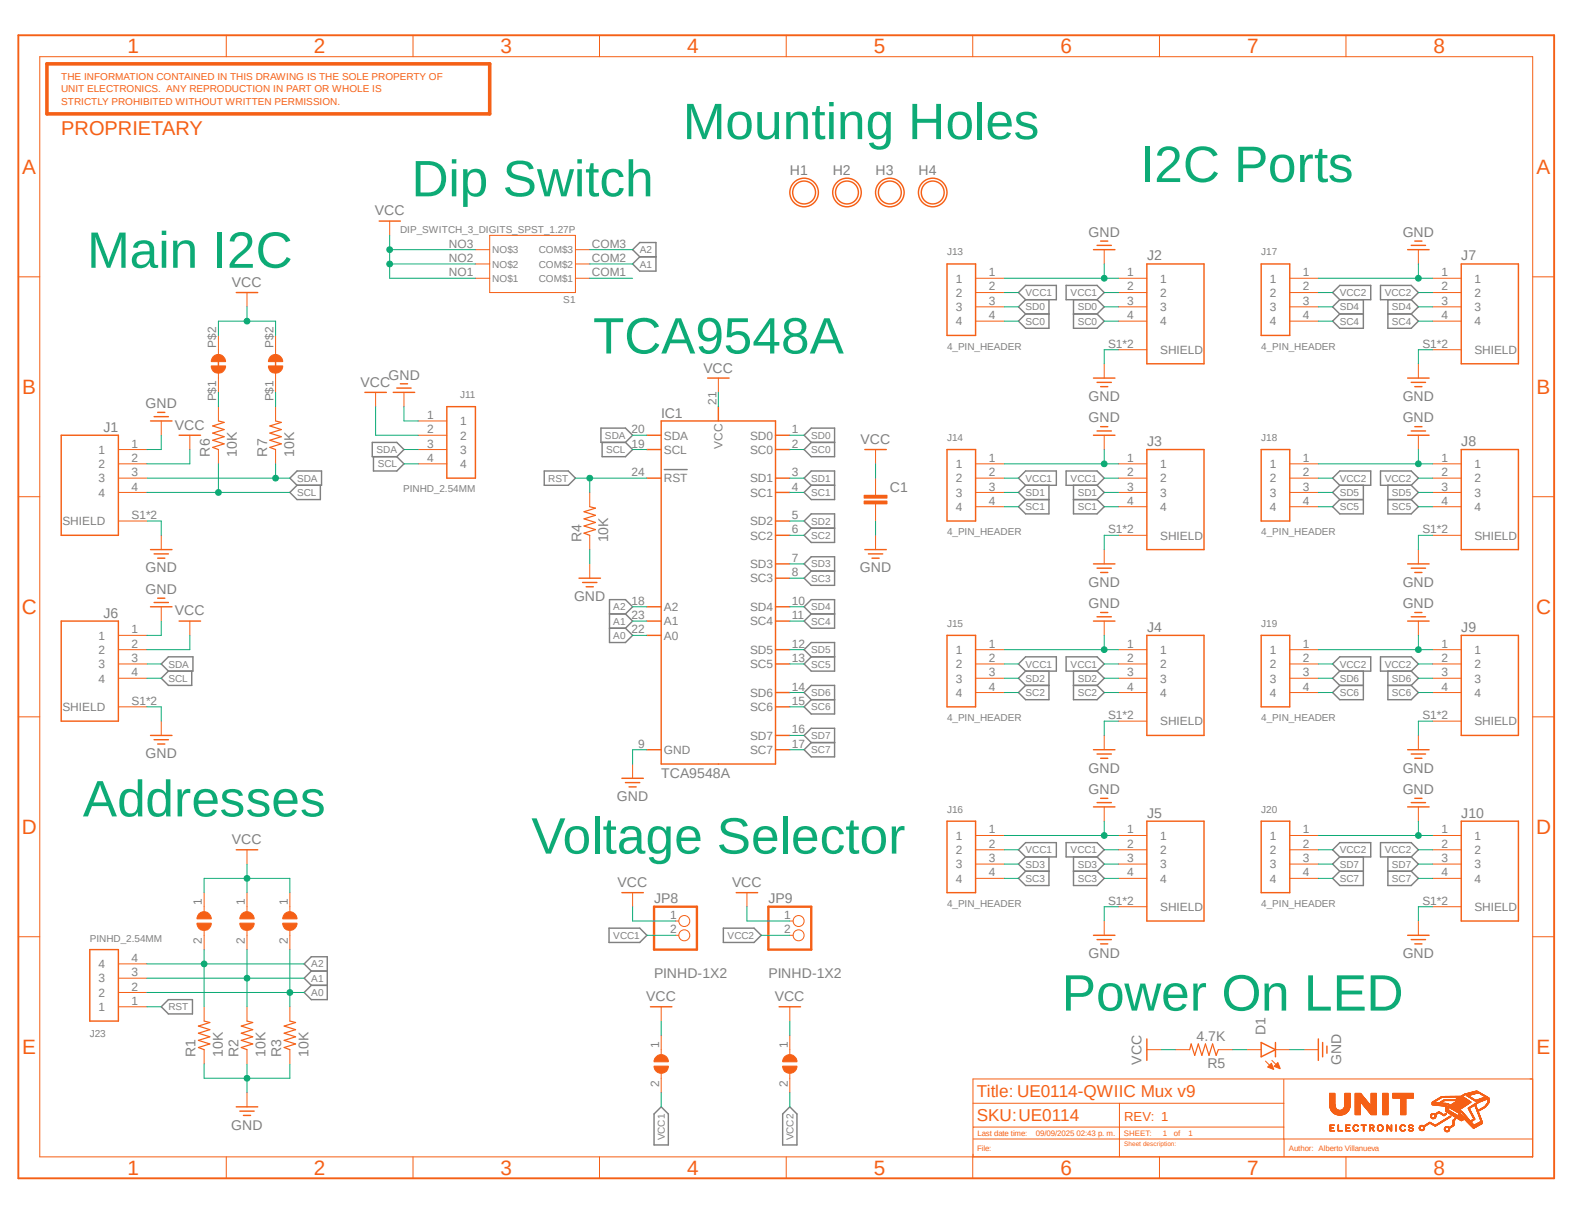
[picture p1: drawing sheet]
<svg xmlns="http://www.w3.org/2000/svg" width="279mm" height="216mm" viewBox="0 0 279 216" stroke-linecap="round" stroke-linejoin="round" font-family="sans-serif">
<defs><g id="words">
<g font-size="9.1" fill="#0dab76">
<text x="121.4" y="24.7">Mounting Holes</text>
<text x="73.2" y="34.9">Dip Switch</text>
<text x="202.6" y="32.3">I2C Ports</text>
<text x="15.5" y="47.6">Main I2C</text>
<text x="105.4" y="62.8">TCA9548A</text>
<text x="14.7" y="145.1">Addresses</text>
<text x="94.4" y="151.7">Voltage Selector</text>
<text x="188.7" y="179.6">Power On LED</text>
</g>
<g font-size="3.7" fill="#f56016">
<text x="22.6" y="9.5">1</text>
<text x="55.8" y="9.5">2</text>
<text x="89" y="9.5">3</text>
<text x="122.1" y="9.5">4</text>
<text x="155.3" y="9.5">5</text>
<text x="188.5" y="9.5">6</text>
<text x="221.7" y="9.5">7</text>
<text x="254.8" y="9.5">8</text>
<text x="3.9" y="30.9">A</text>
<text x="273.1" y="30.9">A</text>
<text x="3.9" y="70">B</text>
<text x="273.1" y="70">B</text>
<text x="3.9" y="109.1">C</text>
<text x="273" y="109.1">C</text>
<text x="3.9" y="148.3">D</text>
<text x="273" y="148.3">D</text>
<text x="3.9" y="187.3">E</text>
<text x="273.1" y="187.3">E</text>
<text x="22.6" y="208.8">1</text>
<text x="55.8" y="208.8">2</text>
<text x="89" y="208.8">3</text>
<text x="122.1" y="208.8">4</text>
<text x="155.3" y="208.8">5</text>
<text x="188.5" y="208.8">6</text>
<text x="221.7" y="208.8">7</text>
<text x="254.8" y="208.8">8</text>
</g>
<text font-size="3.6" fill="#f56016" x="10.9" y="24">PROPRIETARY</text>
<g font-size="3" fill="#f56016">
<text x="173.6" y="195">Title: UE0114-QWIIC Mux v9</text>
<text x="173.6" y="199.2">SKU:UE0114</text>
</g>
<g font-size="2.5" fill="#808080">
<text x="140.4" y="31.2">H1</text>
<text x="148" y="31.2">H2</text>
<text x="155.6" y="31.2">H3</text>
<text x="163.2" y="31.2">H4</text>
<text x="66.6" y="38.3">VCC</text>
<text x="193.5" y="42.1">GND</text>
<text x="203.9" y="46.3">J2</text>
<text x="249.3" y="42.1">GND</text>
<text x="259.7" y="46.3">J7</text>
<text x="41.2" y="51">VCC</text>
<text x="64.1" y="68.7">VCC</text>
<text x="69" y="67.4">GND</text>
<text x="125" y="66.2">VCC</text>
<text x="193.5" y="71.2">GND</text>
<text x="249.3" y="71.2">GND</text>
<text x="18.4" y="76.7">J1</text>
<text x="25.9" y="72.5">GND</text>
<text x="31.1" y="76.3">VCC</text>
<text x="117.5" y="74.3">IC1</text>
<text x="193.5" y="75.1">GND</text>
<text x="249.3" y="75.1">GND</text>
<text x="37.3" y="81.2" transform="rotate(-90 37.3 81.2)">R6</text>
<text x="42.1" y="81.2" transform="rotate(-90 42.1 81.2)">10K</text>
<text x="47.5" y="81.2" transform="rotate(-90 47.5 81.2)">R7</text>
<text x="52.3" y="81.2" transform="rotate(-90 52.3 81.2)">10K</text>
<text x="153" y="78.9">VCC</text>
<text x="203.9" y="79.2">J3</text>
<text x="259.7" y="79.2">J8</text>
<text x="158.2" y="87.5">C1</text>
<text x="25.9" y="101.7">GND</text>
<text x="103.3" y="96.4" transform="rotate(-90 103.3 96.4)">R4</text>
<text x="108.1" y="96.4" transform="rotate(-90 108.1 96.4)">10K</text>
<text x="152.8" y="101.7">GND</text>
<text x="25.9" y="105.5">GND</text>
<text x="102" y="106.8">GND</text>
<text x="193.5" y="104.3">GND</text>
<text x="249.3" y="104.3">GND</text>
<text x="18.4" y="109.7">J6</text>
<text x="31.1" y="109.3">VCC</text>
<text x="193.5" y="108.1">GND</text>
<text x="203.9" y="112.3">J4</text>
<text x="249.3" y="108.1">GND</text>
<text x="259.7" y="112.3">J9</text>
<text x="25.9" y="134.7">GND</text>
<text x="193.5" y="137.3">GND</text>
<text x="249.3" y="137.3">GND</text>
<text x="109.6" y="142.4">GND</text>
<text x="117.5" y="138.3">TCA9548A</text>
<text x="193.5" y="141.1">GND</text>
<text x="249.3" y="141.1">GND</text>
<text x="41.2" y="150">VCC</text>
<text x="203.9" y="145.3">J5</text>
<text x="259.7" y="145.3">J10</text>
<text x="109.8" y="157.6">VCC</text>
<text x="116.2" y="160.5">JP8</text>
<text x="130.1" y="157.6">VCC</text>
<text x="136.6" y="160.5">JP9</text>
<text x="116.2" y="173.8">PINHD-1X2</text>
<text x="136.6" y="173.8">PINHD-1X2</text>
<text x="193.5" y="170.3">GND</text>
<text x="249.3" y="170.3">GND</text>
<text x="114.9" y="177.9">VCC</text>
<text x="137.7" y="177.9">VCC</text>
<text x="212.7" y="185">4.7K</text>
<text x="224.9" y="184" transform="rotate(-90 224.9 184)">D1</text>
<text x="34.8" y="187.8" transform="rotate(-90 34.8 187.8)">R1</text>
<text x="39.6" y="187.8" transform="rotate(-90 39.6 187.8)">10K</text>
<text x="42.4" y="187.8" transform="rotate(-90 42.4 187.8)">R2</text>
<text x="47.2" y="187.8" transform="rotate(-90 47.2 187.8)">10K</text>
<text x="50" y="187.8" transform="rotate(-90 50 187.8)">R3</text>
<text x="54.8" y="187.8" transform="rotate(-90 54.8 187.8)">10K</text>
<text x="202.9" y="189.2" transform="rotate(-90 202.9 189.2)">VCC</text>
<text x="214.6" y="189.8">R5</text>
<text x="238.4" y="189.3" transform="rotate(-90 238.4 189.3)">GND</text>
<text x="41.1" y="200.7">GND</text>
</g>
<text font-size="2.3" fill="#f56016" x="199.8" y="199.1">REV: 1</text>
<g font-size="2.1" fill="#808080">
<text x="79.8" y="46.5">NO2</text>
<text x="79.8" y="44">NO3</text>
<text x="105.2" y="46.5">COM2</text>
<text x="105.2" y="44">COM3</text>
<text x="79.8" y="49.1">NO1</text>
<text x="105.2" y="49.1">COM1</text>
<text x="169.9" y="50.2">1</text>
<text x="169.9" y="52.7">2</text>
<text x="175.7" y="49.1">1</text>
<text x="175.7" y="51.6">2</text>
<text x="200.3" y="49.1">1</text>
<text x="200.3" y="51.6">2</text>
<text x="206.2" y="50.2">1</text>
<text x="206.2" y="52.7">2</text>
<text x="225.7" y="50.2">1</text>
<text x="225.7" y="52.7">2</text>
<text x="231.6" y="49.1">1</text>
<text x="231.6" y="51.6">2</text>
<text x="256.2" y="49.1">1</text>
<text x="256.2" y="51.6">2</text>
<text x="262" y="50.2">1</text>
<text x="262" y="52.7">2</text>
<text x="169.9" y="55.3">3</text>
<text x="169.9" y="57.8">4</text>
<text x="175.7" y="54.1">3</text>
<text x="175.7" y="56.7">4</text>
<text x="200.3" y="54.1">3</text>
<text x="200.3" y="56.7">4</text>
<text x="206.2" y="55.3">3</text>
<text x="206.2" y="57.8">4</text>
<text x="225.7" y="55.3">3</text>
<text x="225.7" y="57.8">4</text>
<text x="231.6" y="54.1">3</text>
<text x="231.6" y="56.7">4</text>
<text x="256.2" y="54.1">3</text>
<text x="256.2" y="56.7">4</text>
<text x="262" y="55.3">3</text>
<text x="262" y="57.8">4</text>
<text x="38.4" y="61.8" transform="rotate(-90 38.4 61.8)">P$2</text>
<text x="48.6" y="61.8" transform="rotate(-90 48.6 61.8)">P$2</text>
<text x="196.9" y="61.8">S1*2</text>
<text x="206.2" y="62.9">SHIELD</text>
<text x="252.8" y="61.8">S1*2</text>
<text x="262" y="62.9">SHIELD</text>
<text x="38.4" y="71.3" transform="rotate(-90 38.4 71.3)">P$1</text>
<text x="48.6" y="71.3" transform="rotate(-90 48.6 71.3)">P$1</text>
<text x="127.3" y="71.9" transform="rotate(-90 127.3 71.9)">21</text>
<text x="75.9" y="74.5">1</text>
<text x="75.9" y="77">2</text>
<text x="81.8" y="75.6">1</text>
<text x="112.3" y="77">20</text>
<text x="140.7" y="77">1</text>
<text x="17.5" y="80.6">1</text>
<text x="17.5" y="83.2">2</text>
<text x="23.4" y="79.5">1</text>
<text x="23.4" y="82.1">2</text>
<text x="75.9" y="79.5">3</text>
<text x="75.9" y="82.1">4</text>
<text x="81.8" y="78.1">2</text>
<text x="81.8" y="80.6">3</text>
<text x="81.8" y="83.2">4</text>
<text x="112.3" y="79.5">19</text>
<text x="118" y="78.1">SDA</text>
<text x="118" y="80.6">SCL</text>
<text x="128.4" y="79.7" transform="rotate(-90 128.4 79.7)">VCC</text>
<text x="133.3" y="78.1">SD0</text>
<text x="133.3" y="80.6">SC0</text>
<text x="140.7" y="79.5">2</text>
<text x="169.9" y="83.2">1</text>
<text x="175.7" y="82.1">1</text>
<text x="200.3" y="82.1">1</text>
<text x="206.2" y="83.2">1</text>
<text x="225.7" y="83.2">1</text>
<text x="231.6" y="82.1">1</text>
<text x="256.2" y="82.1">1</text>
<text x="262" y="83.2">1</text>
<text x="17.5" y="85.7">3</text>
<text x="17.5" y="88.3">4</text>
<text x="23.4" y="84.6">3</text>
<text x="23.4" y="87.2">4</text>
<text x="112.3" y="84.6">24</text>
<text x="118" y="85.7">RST</text>
<text x="133.3" y="85.7">SD1</text>
<text x="133.3" y="88.3">SC1</text>
<text x="140.7" y="84.6">3</text>
<text x="140.7" y="87.2">4</text>
<text x="169.9" y="85.7">2</text>
<text x="169.9" y="88.3">3</text>
<text x="175.7" y="84.6">2</text>
<text x="175.7" y="87.2">3</text>
<text x="175.7" y="89.7">4</text>
<text x="200.3" y="84.6">2</text>
<text x="200.3" y="87.2">3</text>
<text x="200.3" y="89.7">4</text>
<text x="206.2" y="85.7">2</text>
<text x="206.2" y="88.3">3</text>
<text x="225.7" y="85.7">2</text>
<text x="225.7" y="88.3">3</text>
<text x="231.6" y="84.6">2</text>
<text x="231.6" y="87.2">3</text>
<text x="231.6" y="89.7">4</text>
<text x="256.2" y="84.6">2</text>
<text x="256.2" y="87.2">3</text>
<text x="256.2" y="89.7">4</text>
<text x="262" y="85.7">2</text>
<text x="262" y="88.3">3</text>
<text x="11.1" y="93.3">SHIELD</text>
<text x="23.4" y="92.2">S1*2</text>
<text x="133.3" y="93.3">SD2</text>
<text x="133.3" y="95.9">SC2</text>
<text x="140.7" y="92.2">5</text>
<text x="140.7" y="94.8">6</text>
<text x="169.9" y="90.8">4</text>
<text x="196.9" y="94.8">S1*2</text>
<text x="206.2" y="90.8">4</text>
<text x="206.2" y="95.9">SHIELD</text>
<text x="225.7" y="90.8">4</text>
<text x="252.8" y="94.8">S1*2</text>
<text x="262" y="90.8">4</text>
<text x="262" y="95.9">SHIELD</text>
<text x="133.3" y="101">SD3</text>
<text x="140.7" y="99.9">7</text>
<text x="112.3" y="107.5">18</text>
<text x="133.3" y="103.5">SC3</text>
<text x="140.7" y="102.4">8</text>
<text x="140.7" y="107.5">10</text>
<text x="17.5" y="113.7">1</text>
<text x="23.4" y="112.6">1</text>
<text x="112.3" y="110">23</text>
<text x="112.3" y="112.6">22</text>
<text x="118" y="108.6">A2</text>
<text x="118" y="111.1">A1</text>
<text x="118" y="113.7">A0</text>
<text x="133.3" y="108.6">SD4</text>
<text x="133.3" y="111.1">SC4</text>
<text x="140.7" y="110">11</text>
<text x="17.5" y="116.2">2</text>
<text x="17.5" y="118.7">3</text>
<text x="23.4" y="115.1">2</text>
<text x="23.4" y="117.6">3</text>
<text x="133.3" y="116.2">SD5</text>
<text x="133.3" y="118.7">SC5</text>
<text x="140.7" y="115.1">12</text>
<text x="140.7" y="117.6">13</text>
<text x="169.9" y="116.2">1</text>
<text x="169.9" y="118.7">2</text>
<text x="175.7" y="115.1">1</text>
<text x="175.7" y="117.6">2</text>
<text x="200.3" y="115.1">1</text>
<text x="200.3" y="117.6">2</text>
<text x="206.2" y="116.2">1</text>
<text x="206.2" y="118.7">2</text>
<text x="225.7" y="116.2">1</text>
<text x="225.7" y="118.7">2</text>
<text x="231.6" y="115.1">1</text>
<text x="231.6" y="117.6">2</text>
<text x="256.2" y="115.1">1</text>
<text x="256.2" y="117.6">2</text>
<text x="262" y="116.2">1</text>
<text x="262" y="118.7">2</text>
<text x="17.5" y="121.3">4</text>
<text x="23.4" y="120.2">4</text>
<text x="23.4" y="125.2">S1*2</text>
<text x="133.3" y="123.8">SD6</text>
<text x="140.7" y="122.7">14</text>
<text x="140.7" y="125.2">15</text>
<text x="169.9" y="121.3">3</text>
<text x="169.9" y="123.8">4</text>
<text x="175.7" y="120.2">3</text>
<text x="175.7" y="122.7">4</text>
<text x="200.3" y="120.2">3</text>
<text x="200.3" y="122.7">4</text>
<text x="206.2" y="121.3">3</text>
<text x="206.2" y="123.8">4</text>
<text x="225.7" y="121.3">3</text>
<text x="225.7" y="123.8">4</text>
<text x="231.6" y="120.2">3</text>
<text x="231.6" y="122.7">4</text>
<text x="256.2" y="120.2">3</text>
<text x="256.2" y="122.7">4</text>
<text x="262" y="121.3">3</text>
<text x="262" y="123.8">4</text>
<text x="11.1" y="126.4">SHIELD</text>
<text x="133.3" y="126.4">SC6</text>
<text x="133.3" y="131.4">SD7</text>
<text x="140.7" y="130.3">16</text>
<text x="196.9" y="127.8">S1*2</text>
<text x="206.2" y="128.9">SHIELD</text>
<text x="252.8" y="127.8">S1*2</text>
<text x="262" y="128.9">SHIELD</text>
<text x="113.5" y="132.8">9</text>
<text x="118" y="134">GND</text>
<text x="133.3" y="134">SC7</text>
<text x="140.7" y="132.8">17</text>
<text x="169.9" y="149.2">1</text>
<text x="175.7" y="148.1">1</text>
<text x="200.3" y="148.1">1</text>
<text x="206.2" y="149.2">1</text>
<text x="225.7" y="149.2">1</text>
<text x="231.6" y="148.1">1</text>
<text x="256.2" y="148.1">1</text>
<text x="262" y="149.2">1</text>
<text x="169.9" y="151.8">2</text>
<text x="169.9" y="154.3">3</text>
<text x="175.7" y="150.6">2</text>
<text x="175.7" y="153.2">3</text>
<text x="175.7" y="155.7">4</text>
<text x="200.3" y="150.6">2</text>
<text x="200.3" y="153.2">3</text>
<text x="200.3" y="155.7">4</text>
<text x="206.2" y="151.8">2</text>
<text x="206.2" y="154.3">3</text>
<text x="225.7" y="151.8">2</text>
<text x="225.7" y="154.3">3</text>
<text x="231.6" y="150.6">2</text>
<text x="231.6" y="153.2">3</text>
<text x="231.6" y="155.7">4</text>
<text x="256.2" y="150.6">2</text>
<text x="256.2" y="153.2">3</text>
<text x="256.2" y="155.7">4</text>
<text x="262" y="151.8">2</text>
<text x="262" y="154.3">3</text>
<text x="35.9" y="160.8" transform="rotate(-90 35.9 160.8)">1</text>
<text x="43.5" y="160.8" transform="rotate(-90 43.5 160.8)">1</text>
<text x="51.1" y="160.8" transform="rotate(-90 51.1 160.8)">1</text>
<text x="169.9" y="156.8">4</text>
<text x="196.9" y="160.8">S1*2</text>
<text x="206.2" y="156.8">4</text>
<text x="206.2" y="161.9">SHIELD</text>
<text x="225.7" y="156.8">4</text>
<text x="252.8" y="160.8">S1*2</text>
<text x="262" y="156.8">4</text>
<text x="262" y="161.9">SHIELD</text>
<text x="35.9" y="167.8" transform="rotate(-90 35.9 167.8)">2</text>
<text x="43.5" y="167.8" transform="rotate(-90 43.5 167.8)">2</text>
<text x="51.1" y="167.8" transform="rotate(-90 51.1 167.8)">2</text>
<text x="119.1" y="163.3">1</text>
<text x="119.1" y="165.9">2</text>
<text x="139.4" y="163.3">1</text>
<text x="139.4" y="165.9">2</text>
<text x="17.5" y="172">4</text>
<text x="23.4" y="173.5">3</text>
<text x="23.4" y="170.9">4</text>
<text x="17.5" y="179.7">1</text>
<text x="17.5" y="177.1">2</text>
<text x="17.5" y="174.6">3</text>
<text x="23.4" y="178.6">1</text>
<text x="23.4" y="176">2</text>
<text x="117.2" y="186.2" transform="rotate(-90 117.2 186.2)">1</text>
<text x="140" y="186.2" transform="rotate(-90 140 186.2)">1</text>
<text x="117.2" y="193.2" transform="rotate(-90 117.2 193.2)">2</text>
<text x="140" y="193.2" transform="rotate(-90 140 193.2)">2</text>
</g>
<g font-size="1.8" fill="#f56016">
<text x="10.9" y="14.1">THE INFORMATION CONTAINED IN THIS DRAWING IS THE SOLE PROPERTY OF</text>
<text x="10.9" y="16.4">UNIT ELECTRONICS. ANY REPRODUCTION IN PART OR WHOLE IS</text>
<text x="10.9" y="18.7">STRICTLY PROHIBITED WITHOUT WRITTEN PERMISSION.</text>
</g>
<g font-size="1.8" fill="#808080">
<text x="71.1" y="41.3">DIP_SWITCH_3_DIGITS_SPST_1.27P</text>
<text x="87.5" y="47.5">NO$2</text>
<text x="87.5" y="45">NO$3</text>
<text x="95.8" y="47.5">COM$2</text>
<text x="95.8" y="45">COM$3</text>
<text x="113.7" y="45">A2</text>
<text x="113.7" y="47.5">A1</text>
<text x="168.3" y="45.4">J13</text>
<text x="224.2" y="45.4">J17</text>
<text x="87.5" y="50.1">NO$1</text>
<text x="95.8" y="50.1">COM$1</text>
<text x="100.1" y="53.8">S1</text>
<text x="182.3" y="52.6">VCC1</text>
<text x="190.3" y="52.6">VCC1</text>
<text x="238.1" y="52.6">VCC2</text>
<text x="246.1" y="52.6">VCC2</text>
<text x="182.3" y="55.2">SD0</text>
<text x="182.3" y="57.7">SC0</text>
<text x="191.6" y="55.2">SD0</text>
<text x="191.6" y="57.7">SC0</text>
<text x="238.1" y="55.2">SD4</text>
<text x="238.1" y="57.7">SC4</text>
<text x="247.4" y="55.2">SD4</text>
<text x="247.4" y="57.7">SC4</text>
<text x="168.3" y="62.1">4_PIN_HEADER</text>
<text x="224.2" y="62.1">4_PIN_HEADER</text>
<text x="81.8" y="70.7">J11</text>
<text x="107.5" y="78">SDA</text>
<text x="144.2" y="78">SD0</text>
<text x="66.9" y="80.5">SDA</text>
<text x="67.1" y="83.1">SCL</text>
<text x="107.7" y="80.5">SCL</text>
<text x="144.2" y="80.5">SC0</text>
<text x="168.3" y="78.4">J14</text>
<text x="224.2" y="78.4">J18</text>
<text x="52.8" y="85.6">SDA</text>
<text x="52.8" y="88.1">SCL</text>
<text x="71.6" y="87.5">PINHD_2.54MM</text>
<text x="97.5" y="85.6">RST</text>
<text x="144.2" y="88.1">SC1</text>
<text x="144.2" y="85.6">SD1</text>
<text x="182.3" y="88.1">SD1</text>
<text x="182.3" y="85.6">VCC1</text>
<text x="190.3" y="85.6">VCC1</text>
<text x="191.6" y="88.1">SD1</text>
<text x="238.1" y="88.1">SD5</text>
<text x="238.1" y="85.6">VCC2</text>
<text x="246.1" y="85.6">VCC2</text>
<text x="247.4" y="88.1">SD5</text>
<text x="144.2" y="93.2">SD2</text>
<text x="144.2" y="95.8">SC2</text>
<text x="168.3" y="95.1">4_PIN_HEADER</text>
<text x="182.3" y="90.7">SC1</text>
<text x="191.6" y="90.7">SC1</text>
<text x="224.2" y="95.1">4_PIN_HEADER</text>
<text x="238.1" y="90.7">SC5</text>
<text x="247.4" y="90.7">SC5</text>
<text x="144.2" y="100.8">SD3</text>
<text x="144.2" y="103.4">SC3</text>
<text x="109" y="108.5">A2</text>
<text x="109" y="111">A1</text>
<text x="109" y="113.5">A0</text>
<text x="144.2" y="108.5">SD4</text>
<text x="144.2" y="111">SC4</text>
<text x="168.3" y="111.4">J15</text>
<text x="224.2" y="111.4">J19</text>
<text x="29.9" y="118.6">SDA</text>
<text x="144.2" y="116.1">SD5</text>
<text x="144.2" y="118.6">SC5</text>
<text x="182.3" y="118.6">VCC1</text>
<text x="190.3" y="118.6">VCC1</text>
<text x="238.1" y="118.6">VCC2</text>
<text x="246.1" y="118.6">VCC2</text>
<text x="29.9" y="121.2">SCL</text>
<text x="144.2" y="123.7">SD6</text>
<text x="182.3" y="121.2">SD2</text>
<text x="182.3" y="123.7">SC2</text>
<text x="191.6" y="121.2">SD2</text>
<text x="191.6" y="123.7">SC2</text>
<text x="238.1" y="121.2">SD6</text>
<text x="238.1" y="123.7">SC6</text>
<text x="247.4" y="121.2">SD6</text>
<text x="247.4" y="123.7">SC6</text>
<text x="144.2" y="126.2">SC6</text>
<text x="144.2" y="131.3">SD7</text>
<text x="168.3" y="128.1">4_PIN_HEADER</text>
<text x="224.2" y="128.1">4_PIN_HEADER</text>
<text x="144.2" y="133.9">SC7</text>
<text x="168.3" y="144.4">J16</text>
<text x="224.2" y="144.4">J20</text>
<text x="182.3" y="154.2">SD3</text>
<text x="182.3" y="151.6">VCC1</text>
<text x="190.3" y="151.6">VCC1</text>
<text x="191.6" y="154.2">SD3</text>
<text x="238.1" y="154.2">SD7</text>
<text x="238.1" y="151.6">VCC2</text>
<text x="246.1" y="151.6">VCC2</text>
<text x="247.4" y="154.2">SD7</text>
<text x="168.3" y="161.2">4_PIN_HEADER</text>
<text x="182.3" y="156.7">SC3</text>
<text x="191.6" y="156.7">SC3</text>
<text x="224.2" y="161.2">4_PIN_HEADER</text>
<text x="238.1" y="156.7">SC7</text>
<text x="247.4" y="156.7">SC7</text>
<text x="16" y="167.5">PINHD_2.54MM</text>
<text x="109" y="166.8">VCC1</text>
<text x="129.3" y="166.8">VCC2</text>
<text x="55.3" y="171.9">A2</text>
<text x="29.9" y="179.5">RST</text>
<text x="55.3" y="174.5">A1</text>
<text x="55.3" y="177">A0</text>
<text x="16" y="184.2">J23</text>
<text x="118.2" y="202.7" transform="rotate(-90 118.2 202.7)">VCC1</text>
<text x="141" y="202.7" transform="rotate(-90 141 202.7)">VCC2</text>
</g>
<g font-size="1.4" fill="#f56016">
<text x="173.7" y="201.9">Last date time:</text>
<text x="184.1" y="201.9">09/09/2025 02:43 p. m.</text>
<text x="199.8" y="201.8">SHEET:</text>
<text x="206.7" y="201.9">1</text>
<text x="208.7" y="201.9">of</text>
<text x="211.2" y="201.9">1</text>
<text x="173.6" y="204.6">File:</text>
<text x="229.1" y="204.5">Author: Alberto Villanueva</text>
</g>
<text font-size="1.1" fill="#f56016" x="199.8" y="203.7">Sheet description:</text>
</g></defs>
<path d="M2.8 5.9l273.8 204M276.6 5.9l-273.8 204" fill="none" stroke="#fff" stroke-width=".18"/>
<g fill="none" stroke="#808080" stroke-width=".25">
<path d="M112.4 44.4l1.3-1.3h2.9v5.1h-2.9l-1.3-1.3 1.3-1.3zM113.7 45.6h2.9M181 52l1.3-1.3h5.4v2.6h-5.4zM182.3 55.8h4.1M182.3 53.3l-1.3 1.2 1.3 1.3M186.4 53.3v5h-4.1l-1.3-1.2 1.3-1.3M189.5 50.7h5.5l1.3 1.3-1.3 1.3h-5.5zM190.8 55.8h4.2M190.8 53.3v5h4.2l1.3-1.2-1.3-1.3M195 53.3l1.3 1.2-1.3 1.3M238.1 55.8h4.2M238.1 50.7h5.5v2.6h-5.5l-1.2-1.3z"/>
<path d="M238.1 53.3l-1.2 1.2 1.2 1.3M242.3 53.3v5h-4.2l-1.2-1.2 1.2-1.3M245.4 50.7h5.4l1.3 1.3-1.3 1.3h-5.4zM246.7 55.8h4.1M246.7 53.3v5h4.1l1.3-1.2-1.3-1.3M250.8 53.3l1.3 1.2-1.3 1.3M66.2 78.6h4.3l1.3 1.3-1.3 1.3h-4.3zM106.8 76.1h4.4l1.2 1.2-1.2 1.3h-4.4zM107 78.6v2.6h4.2l1.2-1.3-1.2-1.3M142.9 77.3l1.3-1.2h4.1v5.1h-4.1l-1.3-1.3 1.3-1.3zM144.2 78.6h4.1M51.5 85l1.3-1.3h4.3v2.5h-4.3z"/>
<path d="M52.8 86.2l-1.3 1.3 1.3 1.3h4.1v-2.6M66.4 81.2v2.5h4.1l1.3-1.3-1.3-1.2M96.7 83.7h4.3l1.3 1.3-1.3 1.2h-4.3zM118.1 83.4h4M142.9 85l1.3-1.3h4.1v5.1h-4.1l-1.3-1.3 1.3-1.3zM142.9 92.6l1.3-1.3h4.1v5.1h-4.1l-1.3-1.3 1.3-1.2zM144.2 86.2h4.1M144.2 93.9h4.1M181 85l1.3-1.3h5.4v2.5h-5.4zM182.3 88.8h4.1M182.3 86.2l-1.3 1.3 1.3 1.3M186.4 86.2v5.1h-4.1l-1.3-1.3 1.3-1.2"/>
<path d="M189.5 83.7h5.5l1.3 1.3-1.3 1.2h-5.5zM190.8 88.8h4.2M190.8 86.2v5.1h4.2l1.3-1.3-1.3-1.2M195 86.2l1.3 1.3-1.3 1.3M236.9 85l1.2-1.3h5.5v2.5h-5.5zM238.1 88.8h4.2M238.1 86.2l-1.2 1.3 1.2 1.3M242.3 86.2v5.1h-4.2l-1.2-1.3 1.2-1.2M245.4 83.7h5.4l1.3 1.3-1.3 1.2h-5.4zM246.7 88.8h4.1M246.7 86.2v5.1h4.1l1.3-1.3-1.3-1.2M250.8 86.2l1.3 1.3-1.3 1.3"/>
<path d="M29.9 116.7h4.4v2.6h-4.4l-1.2-1.3zM29.9 119.3l-1.2 1.2 1.2 1.3h4.2v-2.5M108.3 109.1h2.9M108.3 111.6h2.9M111.2 109.1l1.2-1.3-1.2-1.2h-2.9v7.6h2.9l1.2-1.3-1.2-1.3M111.2 109.1l1.2 1.3-1.2 1.2M142.9 115.4l1.3-1.2h4.1v5.1h-4.1l-1.3-1.3 1.3-1.3zM142.9 107.8l1.3-1.2h4.1v5h-4.1l-1.3-1.2 1.3-1.3zM142.9 100.2l1.3-1.3h4.1v5.1h-4.1l-1.3-1.3 1.3-1.2zM144.2 116.7h4.1M144.2 109.1h4.1M144.2 101.5h4.1"/>
<path d="M181 118l1.3-1.3h5.4v2.6h-5.4zM182.3 119.3l-1.3 1.2 1.3 1.3M186.4 119.3v5h-4.1l-1.3-1.2 1.3-1.3M189.5 116.7h5.5l1.3 1.3-1.3 1.3h-5.5zM190.8 119.3v5h4.2l1.3-1.2-1.3-1.3M195 119.3l1.3 1.2-1.3 1.3M238.1 116.7h5.5v2.6h-5.5l-1.2-1.3zM238.1 119.3l-1.2 1.2 1.2 1.3M242.3 119.3v5h-4.2l-1.2-1.2 1.2-1.3M245.4 116.7h5.4l1.3 1.3-1.3 1.3h-5.4zM246.7 119.3v5h4.1l1.3-1.2-1.3-1.3M250.8 119.3l1.3 1.2-1.3 1.3"/>
<path d="M142.9 123.1l1.3-1.3h4.1v5.1h-4.1l-1.3-1.3 1.3-1.3zM142.9 130.7l1.3-1.3h4.1v5.1h-4.1l-1.3-1.3 1.3-1.2zM144.2 124.3h4.1M144.2 132h4.1M182.3 121.8h4.1M190.8 121.8h4.2M238.1 121.8h4.2M246.7 121.8h4.1M181 151l1.3-1.3h5.4v2.6h-5.4zM182.3 154.8h4.1M182.3 152.3l-1.3 1.2 1.3 1.3M186.4 152.3v5.1h-4.1l-1.3-1.3 1.3-1.3"/>
<path d="M189.5 149.7h5.5l1.3 1.3-1.3 1.3h-5.5zM190.8 152.3v5.1h4.2l1.3-1.3-1.3-1.3M190.8 154.8h4.2M195 152.3l1.3 1.2-1.3 1.3M236.9 151l1.2-1.3h5.5v2.6h-5.5zM238.1 154.8h4.2M238.1 152.3l-1.2 1.2 1.2 1.3M242.3 152.3v5.1h-4.2l-1.2-1.3 1.2-1.3M245.4 149.7h5.4l1.3 1.3-1.3 1.3h-5.4zM246.7 152.3v5.1h4.1l1.3-1.3-1.3-1.3M246.7 154.8h4.1M250.8 152.3l1.3 1.2-1.3 1.3"/>
<path d="M28.7 178.9l1.2-1.3h4.3v2.6h-4.3zM55.3 172.6l-1.2-1.3 1.2-1.3h2.9v7.6h-2.9l-1.2-1.2 1.2-1.3M55.3 172.6h2.9M55.3 172.6l-1.2 1.2 1.2 1.3M55.3 175.1h2.9M108.2 164.9h5.5l1.3 1.3-1.3 1.3h-5.5zM128.6 164.9h5.4l1.3 1.3-1.3 1.3h-5.4zM116.2 198l1.3-1.3 1.3 1.3v5.5h-2.6zM139.1 198l1.3-1.3 1.2 1.3v5.5h-2.5z"/>
</g>
<path d="M3.3 6.3h272.9v203.1h-272.9z" fill="none" stroke="#f56016" stroke-width=".34"/>
<g fill="none" stroke="#f56016" stroke-width=".18">
<path d="M7.1 10.1h265.3v195.5h-265.3zM40.2 6.3v3.8M73.4 6.3v3.8M106.6 6.3v3.8M139.7 6.3v3.8M172.9 6.3v3.8M206.1 6.3v3.8M239.2 6.3v3.8M3.3 49.2h3.8M196.3 44.4v2.5M198.8 49.4h5M198.8 52h5"/>
<path d="M198.8 54.5h5M198.8 57.1h5M252.1 44.4v2.5M254.6 49.4h5.1M254.6 52h5.1M254.6 54.5h5.1M254.6 57.1h5.1M272.4 49.2h3.8M21 79.9h5.1M28.7 74.8v2.5M33.7 77.3v2.6M196.3 64.6v2.6"/>
<path d="M196.3 77.3v2.6M198.8 62.1h5M252.1 64.6v2.6M252.1 77.3v2.6M254.6 62.1h5.1M3.3 88.3h3.8M21 82.4h5.1M21 85h5.1M21 87.5h5.1M21 92.6h5.1M28.7 95.1v2.6M196.3 97.7v2.5"/>
<path d="M198.8 82.4h5M198.8 85h5M198.8 87.5h5M198.8 90h5M198.8 95.1h5M252.1 97.7v2.5M254.6 82.4h5.1M254.6 85h5.1M254.6 87.5h5.1M254.6 90h5.1M254.6 95.1h5.1M272.4 88.3h3.8"/>
<path d="M21 112.9h5.1M21 115.4h5.1M21 118h5.1M28.7 107.8v2.6M33.7 110.4v2.5M196.3 110.4v2.5M198.8 115.4h5M198.8 118h5M252.1 110.4v2.5M254.6 115.4h5.1M254.6 118h5.1M3.3 127.4h3.8"/>
<path d="M21 120.5h5.1M21 125.6h5.1M28.7 128.1v2.6M112.4 135.8v2.5M196.3 130.7v2.5M198.8 120.5h5M198.8 123.1h5M198.8 128.1h5M252.1 130.7v2.5M254.6 120.5h5.1M254.6 123.1h5.1M254.6 128.1h5.1"/>
<path d="M272.4 127.4h3.8M196.3 143.4v2.5M198.8 148.5h5M198.8 151h5M198.8 153.5h5M198.8 156.1h5M252.1 143.4v2.5M254.6 148.5h5.1M254.6 151h5.1M254.6 153.5h5.1M254.6 156.1h5.1M3.3 166.5h3.8"/>
<path d="M196.3 163.7v2.5M198.8 161.1h5M252.1 163.7v2.5M254.6 161.1h5.1M272.4 166.5h3.8M172.9 196h55.3M199 196v9.6M228.2 191.8v10.6M236.3 196h.9M236.3 196.2h.9M236.3 196.1h.9M236.3 195.9h.9"/>
<path d="M236.3 195.8h.9M236.3 195.7h.9M236.3 195.6h.9M236.3 195.5h.9M236.3 195.4h.9M236.3 195.3h.9M236.3 195.2h.9M236.3 195.1h.9M236.3 195h.9M236.3 194.9h.9M236.3 194.8h.9M236.3 194.7h.9"/>
<path d="M236.3 194.6h.9M236.3 194.5h.9M236.3 194.4h.9M236.3 194.3h.9M236.3 196.6h1M236.3 196.5h1M236.3 196.4h1M236.3 196.3h1M236.4 200h.8M236.4 199.9h.8M236.4 196.8h1M236.4 196.7h1"/>
<path d="M236.4 196.7h.9M236.4 197h1.1M236.4 196.9h1M236.5 197.1h1M236.5 197h1M236.5 197.1h1.2M236.5 197.1h1.1M236.6 197.3h1.4M236.6 197.2h1.2M236.6 197.2h1.1M236.6 197.4h3.1M236.6 197.3h3.1"/>
<path d="M236.6 197.4h3M236.7 197.4h2.9M236.7 197.5h2.9M236.8 197.6h2.7M236.9 197.7h2.5M237 197.8h2.3M237.1 197.9h2.1M237.2 197.9h1.9M237.2 198h1.9M237.3 198h1.7M237.4 198h1.5M237.5 198.1h1.3"/>
<path d="M237.7 198.1h.9M237.8 200h.1M237.8 199.9h.1M237.9 198.2h.5M238.3 197.3h.1M238.3 197.3h1.4M238.5 197.2h1.3M238.6 197.2h1.2M238.6 197.1h1.2M238.7 197.1h1.1M238.8 197h1.1M238.8 196.9h1.1"/>
<path d="M238.9 196.9h1M238.9 196.8h1M239 196.7h.9M239 196.6h1M239 196.5h1M239.1 196h.9M239.1 196.5h.9M239.1 196.4h.9M239.1 196.3h.9M239.1 196.2h.9M239.1 196.1h.9M239.1 195.9h.9"/>
<path d="M239.1 195.8h.9M239.1 195.7h.9M239.1 195.6h.9M239.1 195.5h.9M239.1 195.4h.9M239.1 195.3h.9M239.1 195.2h.9M239.1 195.1h.9M239.1 195h.9M239.1 194.9h.9M239.1 194.8h.9M239.1 194.7h.9"/>
<path d="M239.1 194.6h.9M239.1 194.5h.9M239.1 194.4h.9M239.1 194.3h.9M239.2 200h.7M239.2 199.9h.7M240.6 200h.3M240.7 199.9h.6M240.8 199.9h.4M240.9 196h.9M240.9 198.1h.9M240.9 198h.9"/>
<path d="M240.9 197.9h.9M240.9 197.8h.9M240.9 197.7h.9M240.9 197.6h.9M240.9 197.5h.9M240.9 197.4h.9M240.9 197.3h.9M240.9 197.2h.9M240.9 197.1h.9M240.9 197h.9M240.9 196.9h.9M240.9 196.8h.9"/>
<path d="M240.9 196.7h.9M240.9 196.6h.9M240.9 196.5h.9M240.9 196.4h.9M240.9 196.3h.9M240.9 196.2h.9M240.9 196.1h.9M240.9 195.9h.9M240.9 195.8h2.2M240.9 195.7h2.1M240.9 195.6h2M240.9 195.5h2"/>
<path d="M240.9 195.5h1.9M240.9 195.4h1.8M240.9 195.3h1.8M240.9 195.2h1.7M240.9 195.2h1.6M240.9 195.1h1.6M240.9 195h1.5M240.9 194.9h1.5M240.9 194.9h1.4M240.9 194.8h1.4M240.9 194.7l1.3 .1M240.9 194.7h1.2"/>
<path d="M240.9 194.6h1.2M240.9 194.5h1.1M240.9 194.4h1M240.9 194.3h1M240.9 194.3h.9M241.1 200h.2M241.9 195.9h1.2M241.9 200h.9M241.9 199.9h.9M241.9 196h1.3M241.9 195.9h1.3M242 196h1.2"/>
<path d="M242 196h1.3M242.1 196.1h1.2M242.1 196.2h1.3M242.2 196.3h1.3M242.3 196.3h1.2M242.3 196.4h1.3M242.4 196.5h1.2M242.4 196.4h1.2M242.4 196.5h2.2M242.4 196.6h2.2M242.5 196.7h2.1M242.5 196.6h2.1"/>
<path d="M242.6 196.7h2M242.6 196.8h2M242.7 196.8h1.9M242.7 196.9h1.9M242.8 197h1.8M242.9 197.1h1.7M243 197.2h1.6M243 197.1h1.6M243 197.3h1.6M243.1 197.3h1.5M243.1 197.4h1.5M243.2 197.4h1.4"/>
<path d="M243.2 197.5h1.4M243.3 197.6h1.3M243.3 197.7h1.3M243.4 200h.7M243.4 199.9h.7M243.4 199.9h.6M243.4 197.7h1.2M243.5 197.8h1.1M243.5 197.9h1.1M243.6 197.9h1M243.6 198h1M243.7 198h.9"/>
<path d="M243.7 196h.9M243.7 198.1h.9M243.7 196.5h.9M243.7 196.4h.9M243.7 196.3h.9M243.7 196.2h.9M243.7 196.1h.9M243.7 195.9h.9M243.7 195.8h.9M243.7 195.7h.9M243.7 195.6h.9M243.7 195.5h.9"/>
<path d="M243.7 195.4h.9M243.7 195.3h.9M243.7 195.2h.9M243.7 195.1h.9M243.7 195h.9M243.7 194.9h.9M243.7 194.8h.9M243.7 194.7h.9M243.7 194.6h.9M243.7 194.5h.9M243.7 194.4h.9M243.7 194.3h.9"/>
<path d="M243.9 199.9h.1M245 200h.2M245 199.9h.6M245.1 199.9h.4M245.2 199.9h.1M245.4 199.9h.1M245.4 200h.3M245.7 196h1M245.7 198.1h1M245.7 198h1M245.7 197.9h1M245.7 197.8h1"/>
<path d="M245.7 197.7h1M245.7 197.6h1M245.7 197.5h1M245.7 197.4h1M245.7 197.3h1M245.7 197.2h1M245.7 197.1h1M245.7 197h1M245.7 196.9h1M245.7 196.8h1M245.7 196.7h1M245.7 196.6h1"/>
<path d="M245.7 196.5h1M245.7 196.4h1M245.7 196.3h1M245.7 196.2h1M245.7 196.1h1M245.7 195.9h1M245.7 195.8h1M245.7 195.7h1M245.7 195.6h1M245.7 195.5h1M245.7 195.4h1M245.7 195.3h1"/>
<path d="M245.7 195.2h1M245.7 195.1h1M245.7 195h1M245.7 194.9h1M245.7 194.8h1M245.7 194.7h1M245.7 194.6h1M245.7 194.5h1M245.7 194.4h1M245.7 194.3h1M246.5 200h.2M246.5 199.9h.1"/>
<path d="M247.3 200h.1M247.3 199.9h.1M247.6 195.1h3.6M247.6 195h3.6M247.6 194.9h3.6M247.6 194.8h3.6M247.6 194.7h3.6M247.6 194.6h3.6M247.6 194.5h3.6M247.6 194.4h3.6M247.6 194.3h3.6M248.1 200h.1"/>
<path d="M248.1 199.9h.1M248.9 196h1M248.9 198.1h1M248.9 198h1M248.9 197.9h1M248.9 197.8h1M248.9 197.7h1M248.9 197.6h1M248.9 197.5h1M248.9 197.4h1M248.9 197.3h1M248.9 197.2h1"/>
<path d="M248.9 197.1h1M248.9 197h1M248.9 196.9h1M248.9 196.8h1M248.9 196.7h1M248.9 196.6h1M248.9 196.5h1M248.9 196.4h1M248.9 196.3h1M248.9 196.2h1M248.9 196.1h1M248.9 195.9h1"/>
<path d="M248.9 195.8h1M248.9 195.7h1M248.9 195.6h1M248.9 195.5h1M248.9 195.4h1M248.9 195.3h1M248.9 195.2h1M249 200h.2M249 199.9h.6M249.1 199.9h.5M249.2 199.9h.1M249.4 199.9h.1"/>
<path d="M249.5 200h.2M250.4 200h.2M250.5 199.9h.5M250.6 199.9h.4M250.9 200h.2M252.6 200h.3M252.6 200h.1M252.8 200h.1M253.2 200h.3M253.3 199.9h.3M253.3 199.9h.4M253.4 199.9h.3"/>
<path d="M253.5 199.8h.3M253.6 199.7h.4M253.7 199.7h.3M253.7 199.6h.3M253.8 199.6h.7M253.9 199.6h.5M254 199.5h.3M254.1 199.4h.1M254.3 199.6h.3M254.3 198.4h.1M254.3 198.3h.1M254.3 198.2h.1"/>
<path d="M254.3 198.2h.2M254.3 198.1h.2M254.3 199.7h.3M254.3 198.5h.2M254.3 198.1h.3M254.3 198h.3M254.3 198.6h.3M254.4 198h1M254.4 199.7h.3M254.4 198.7h.7M254.4 198.6h.2M254.5 199.8h.3"/>
<path d="M254.5 198.7h.6M254.5 197.9h.5M254.5 198.8h.5M254.6 196h.1M254.6 196.3h1.6M254.6 196.3h1.2M254.6 196.3h.7M254.6 196.2h.3M254.6 196.2h.1M254.6 196.1h.1M254.6 196h1.9M254.6 196h1.5"/>
<path d="M254.6 195.9h1M254.6 195.9h.5M254.6 197.9h.3M254.6 195.8h.3M254.6 199.9h.4M254.6 198.8h.3M254.6 195.8h.4M254.6 198.8h.1M254.7 199.9h.3M254.7 195.7h.4M254.8 199.9h.6M254.8 200h.6"/>
<path d="M254.8 198h.5M254.8 198.6h.3M254.9 196.4h1.6M254.9 198.1h.3M254.9 195.6h.4M254.9 198.6h.2M255 198.1h.2M255 198.5h.2M255 196l2 .1M255 198.2h.2M255 195.6h.3M255 196.4h.1"/>
<path d="M255.1 195.5h.3M255.1 198.5h.1M255.1 198.4h.1M255.1 198.3h.1M255.1 198.2h.1M255.1 196.4h.1M255.1 195.5h.4M255.2 199.9h.3M255.2 197.9h.3M255.2 195.7h-.4M255.2 195.5h.3M255.2 199.9h.4"/>
<path d="M255.3 197.8h.3M255.3 196.4h1.7M255.3 195.4h.3M255.3 199.8h.4M255.3 196.3h.1M255.3 196l.1 .1M255.4 197.8h.3M255.4 195.4h.3M255.4 199.8h.3M255.4 196.3h.1M255.4 197.7h.7M255.4 195.3h.3"/>
<path d="M255.4 199.7h.4M255.4 196l.1 .1M255.5 197.7h.5M255.5 195.3h.3M255.5 199.7h.4M255.6 197.7h.3M255.6 195.2h.3M255.6 197.6h.3M255.6 196.1h1.7M255.6 199.6h.3M255.7 197.6h.2M255.7 195.2h.2"/>
<path d="M255.7 199.6h.3M255.7 195.2h.3M255.7 196.5h1.4M255.7 199.6h.4M255.7 197.5l.1 .1M255.7 195.9v.1M255.8 195.1h.3M255.8 199.5h.3M255.9 197.8h.3M255.9 195.9h.3M255.9 195.1h.3M255.9 199.5h.3"/>
<path d="M255.9 195h.3M255.9 199.4h.3M256 197.9h.3M256 195.8h.3M256 195h.7M256 199.4h.3M256 197.9h.4M256 196.1h1.4M256.1 195.8h.3M256.1 194.9h3.7M256.1 199.3h.3M256.1 198h.3"/>
<path d="M256.1 196.5h.1M256.2 196.5h.9M256.2 195.7h.3M256.2 199.3h.3M256.2 198h.3M256.2 194.9h3.7M256.3 198.1h.6M256.4 198.1h.5M256.4 195.6h.3M256.4 199.2h.3M256.4 196.2h1.1M256.4 195.6h2.3"/>
<path d="M256.4 199.1h.4M256.4 196.4h.1M256.5 198.2h.3M256.5 196.6h.6M256.5 195.5h2.3M256.5 199.1h.3M256.5 196.2h.1M256.6 195.5h2.2M256.6 199.1h.3M256.6 198.2h.1M256.6 195.7h-.4M256.6 195.5h2.3"/>
<path d="M256.6 199.2l-.4 .1M256.6 199h.4M256.6 198.2v.1M256.7 196.2h.1M256.7 198h.3M256.7 199h.3M256.8 198h.2M256.8 198.9h.3M256.8 198h.3M256.8 194.8h3.2M256.8 198.9h.4M256.9 197.9h.2"/>
<path d="M256.9 198.8h.4M256.9 197.4l.4 .1M256.9 197.4h.2M256.9 197.3h.2M256.9 197.2h.2M256.9 197.1h.2M256.9 197h.2M256.9 196.9h.2M256.9 196.8h.2M256.9 196.7h.2M256.9 196.6h.2M256.9 196l.1 .1"/>
<path d="M257 197.8l-.1 .1M257 197.5h.3M257 196.2h.6M257 198.8h.3M257 198.8h.4M257.1 197.6h.3M257.1 198.7h.3M257.2 197.6h.3M257.2 198.7h.3M257.2 197.7h.4M257.3 196.3h.3M257.3 198.6h.3"/>
<path d="M257.3 197.7h.3M257.3 197.4h.4M257.3 197.4h.3M257.3 197.3h.3M257.3 197.3h.2M257.3 197.2h.2M257.3 197.1h.2M257.3 197h.2M257.3 196.9h.2M257.3 196.8h.2M257.3 196.8h.5M257.3 196.7h.5"/>
<path d="M257.3 196.7h.4M257.3 196.6h.3M257.3 196.6h.2M257.3 196.5h.1M257.3 196.3h.4M257.3 196.5l.1 .1M257.4 197.7h.3M257.4 198.5h.3M257.4 197.8h.4M257.4 197.4l.5 .1M257.4 196.3h.4M257.5 198.5h.3"/>
<path d="M257.5 197.8h.4M257.5 196.4h.4M257.5 198.5h.4M257.6 197.5h.3M257.6 196.8h.3M257.6 196.4h.3M257.6 197.9h.3M257.6 198.4h.3M257.6 197.9h.4M257.6 197.6h.4M257.6 196.8h.4M257.6 196.5h.4"/>
<path d="M257.7 198.4h.2M257.7 198h.3M257.7 197.6h.4M257.7 196.9h.3M257.7 196.5h.4M257.8 198h.3M257.8 197.7h.3M257.8 196.9h.3M257.8 198.3v.1M257.8 196.6h.4M257.9 198h.2M257.9 197.7h.3"/>
<path d="M257.9 197h.3M257.9 198.1h.4M257.9 197.7h.4M257.9 197h.4M257.9 196.6h.4M258 196.3h.4M258 198.1h.3M258 197.8h.3M258 197.1h.4M258 196.7h.4M258 196.3h.3M258.1 198.2h.3"/>
<path d="M258.1 197.8h.3M258.1 196.3h.3M258.1 196.2h.3M258.1 197.1h.3M258.1 196.7h.3M258.1 196.2h.6M258.1 200h.3M258.1 197.9h.4M258.1 197.1h.4M258.1 196.4h.4M258.1 198.2h.4M258.2 196.8h.3"/>
<path d="M258.2 196.4h.4M258.2 196.1h.5M258.2 198.2h.3M258.2 199.9h.2M258.2 197.9h.3M258.2 197.2h.4M258.3 199.9h.1M258.3 198h.4M258.3 196.8h.3M258.3 196.1h.3M258.3 199.8h.1M258.3 199.7h.1"/>
<path d="M258.3 199.6h.1M258.3 199.5h.1M258.3 199.4h.1M258.3 199.3h.1M258.3 199.2h.1M258.3 199.1h.1M258.3 199.1h.2M258.3 199h.3M258.3 198.3h.3M258.3 196h.4M258.3 197.2h.4M258.3 196.5h.4"/>
<path d="M258.3 198.3l.4 .1M258.4 198h.3M258.4 197.3h.3M258.4 196.8h.3M258.4 196.5h.3M258.4 199h.3M258.4 196.9h.3M258.4 196h.3M258.4 198.9h.3M258.4 198h.4M258.4 197.3h.4M258.4 196.6h.5"/>
<path d="M258.4 196.2h.4M258.4 196h.7M258.5 198.1h.4M258.5 196.9h.3M258.5 198.9h.2M258.5 198.4h.3M258.5 197.4h.4M258.5 196.3h.4M258.5 195.9h.5M258.5 198.8h.2M258.5 198.5h.4M258.6 198.1h.3"/>
<path d="M258.6 197.4h.3M258.6 197h.3M258.6 196.3h.4M258.6 198.8h.1M258.6 196.6h.4M258.6 195.9h.3M258.6 198.5h.4M258.7 198.2h.3M258.7 197.4l.4 .1M258.7 197h.3M258.7 196.7h.3M258.7 196.3h.3"/>
<path d="M258.7 195.8h.3M258.7 195.4h.3M258.7 197.1h.4M258.7 198.5h.3M258.7 198.2h.4M258.7 196.4h.4M258.7 198.6h.4M258.8 197.1h.4M258.8 196.7h.3M258.8 195.7h.6M258.8 195.3h.3M258.8 198.2h.3"/>
<path d="M258.8 197.5h.4M258.8 196.8h.4M258.8 196.4h.4M258.8 196h.4M258.8 198.6h.4M258.9 197.6h.3M258.9 197.1h.3M258.9 195.7h.5M258.9 195.3h.3M258.9 198.3h.3M258.9 196h.3M258.9 197.2h.4"/>
<path d="M258.9 196.8h.4M258.9 196.5h.3M258.9 195.2h.3M258.9 198.7h.3M258.9 198.3l.6 .1M259 197.6h.3M259 196.1h.3M259 198.7h.3M259 196.5h.3M259 195.6h.3M259 195.2h.3M259 197.7h.4"/>
<path d="M259 197.2h.4M259 196.8h.4M259 196.6h.5M259 196.1h.4M259 195.6h.7M259 195.2h.4M259 198.8h.4M259.1 197.7h.4M259.1 197.3h.3M259.1 196.9h.3M259.1 196.2h.4M259.1 198.4h.4"/>
<path d="M259.1 195.5h.5M259.1 198.8h.3M259.2 197.7h.3M259.2 197.3h.3M259.2 196.9h.6M259.2 196.2h.3M259.2 195.8h.3M259.2 195.1h.3M259.2 198.8h.3M259.2 198.5h.3M259.2 196.6h.3M259.2 195.5h.3"/>
<path d="M259.2 197.8h.3M259.2 197.4h.4M259.2 197h.6M259.2 196.3h.4M259.2 198.9h.4M259.3 196.7h.3M259.3 196.3h.4M259.3 195.9h.3M259.3 195h.3M259.3 198.5h.2M259.3 198.2h.2M259.3 198.1h.2"/>
<path d="M259.3 198h.2M259.3 197.9h.2M259.3 197.8h.2M259.3 197.4h.4M259.3 197h.4M259.3 195.4h.3M259.3 195h.4M259.3 198.9h.9M259.3 198.3h.2M259.4 197.4l.4 .1M259.4 197.1h.2M259.4 196.7h.3"/>
<path d="M259.4 195.9h.3M259.4 199h.7M259.4 198.6h.1M259.4 196.8h.7M259.4 196.3h.3M259.4 195.4h.7M259.5 196.4h.3M259.5 196h.3M259.5 195.6h.3M259.5 195.3h.5M259.5 199h.6M259.5 198.6v.1"/>
<path d="M259.5 196.8h.5M259.5 195.7h.4M259.5 195.3h.4M259.5 197.5h.4M259.5 197.1h.1M259.5 196.4h.4M259.5 199.1h.5M259.6 196h.3M259.6 196.9h.3M259.6 196.8h.3M259.6 195.2h.3M259.6 199.1h.3"/>
<path d="M259.6 197.6h.3M259.6 196.5h.3M259.7 198.2h.1M259.7 198.1h.1M259.7 196.5h.3M259.7 196.1h.3M259.7 195.7h.3M259.7 195.2h.3M259.7 199.1h.1M259.7 198.9h.1M259.7 198.8h.1M259.7 198.7h.1"/>
<path d="M259.7 198.6h.1M259.7 198.5h.1M259.7 198.4h.4M259.7 198.3h.3M259.7 198.2h.2M259.7 198v.1M259.7 197.6h.3M259.7 196.1h.4M259.7 195.8h.4M259.7 195.2h.4M259.7 199.1l.1 .1M259.8 196.6h.6"/>
<path d="M259.8 197.7h.3M259.8 197.7h.2M259.8 196.7h.3M259.8 196.2h.3M259.8 195.8h.3M259.8 195.4h.3M259.8 195.1h.5M259.8 194.7h.4M259.9 197.8h.2M259.9 196.7h.3M259.9 196.6h.4M259.9 196.2h.3"/>
<path d="M259.9 195.9h.3M259.9 195.5h.3M259.9 198.5h.2M259.9 196.3h.3M259.9 195.9h.4M259.9 195h.4M259.9 194.6h.3M259.9 198.9h.6M259.9 198.5h.3M260 197.9h.2M260 196.3h.3M260 195.5h.3"/>
<path d="M260 194.6h.3M260 198.8h.5M260 198.5h.2M260 196h.3M260 195h.2M260 198.6h.3M260.1 198h.2M260.1 196.3h.6M260.1 194.6h.3M260.1 198.6h.2M260.1 196h.3M260.1 195.6h.3"/>
<path d="M260.1 194.9v.1M260.1 194.7l-.4 .1M260.1 198.8h.3M260.1 198.7h.2M260.1 198.1h.2M260.1 196.4h.5M260.1 195.2h.3M260.1 194.5h.4M260.2 196h.3M260.2 198.1h.2M260.2 196.5h.3M260.2 196.4h.4"/>
<path d="M260.2 195.6h.3M260.2 195.2h.3M260.2 194.5h.4M260.2 198.8h.2M260.2 198.2h.2M260.2 196.1h.4M260.2 195.7h.4M260.3 195.2h.3M260.3 194.4h.6M260.3 198.2h.2M260.3 196.1h.3M260.3 195.3h.3"/>
<path d="M260.3 198.9h.3M260.3 198.3h.3M260.3 194.4h.7M260.3 199h.3M260.3 198.3l.3 .1M260.4 196.2h.6M260.4 195.7h.3M260.4 195.3h.3M260.4 196.2h.5M260.4 195.8h.4M260.4 195.4h.4M260.4 199.1h.3"/>
<path d="M260.4 199h.2M260.4 198.4h.2M260.5 196.3h.3M260.5 194.4h.7M260.5 199.1h.2M260.5 198.5h.2M260.5 196.3h.4M260.5 195.8h.3M260.5 195.4h.3M260.6 195.9h.3M260.6 199.2h.2M260.6 199.1h.2"/>
<path d="M260.6 198.6h.2M260.6 198.5h.2M260.6 195.5h.3M260.6 194.6h.6M260.6 194.3h.7M260.6 199.2l.3 .1M260.6 195.9h.4M260.6 194.7h.4M260.6 194.6h.7M260.6 198.7h.3M260.7 195.5h.3M260.7 199.3h.2"/>
<path d="M260.7 198.7h.2M260.7 196.1h.3M260.7 196h.6M260.7 194.7l.4 .1M260.7 199.3h.3M260.7 198.8h.2M260.8 196h.4M260.8 195.6h.3M260.8 194.6h.7M260.8 199.4h.2M260.8 198.8h.2M260.8 196.1h.3"/>
<path d="M260.8 195.6h.4M260.8 194.3h.7M260.9 196h.3M260.9 194.8h.3M260.9 199.5h.2M260.9 198.9h.2M260.9 198.9h.1M260.9 195.7h.4M260.9 199.5h.3M260.9 199h.2M260.9 196.9h.3M260.9 194.9h.3"/>
<path d="M260.9 199.6h.3M260.9 199h.3M260.9 194.2h.8M261 197h.2M261 196.9h.3M261 194.9h.3M261 194.5h.6M261 199.6h.2M261 199.1h.2M261 197.1h.2M261 196.8h.4M261 195.7h.3"/>
<path d="M261 199.6h.3M261.1 197.2h.2M261.1 195.9h.3M261.1 195.8h.3M261.1 194.9h.3M261.1 199.7h.2M261.1 199.2h.2M261.1 199.1h.2M261.1 197.3h.2M261.1 196.8h.3M261.1 195h.4M261.1 194.5h.7"/>
<path d="M261.1 199.7h.3M261.1 199.2h.6M261.1 194.2h.7M261.2 197.4h.1M261.2 197.3h.1M261.2 195.9h.3M261.2 195.8h.3M261.2 199.8h.2M261.2 197.4h.2M261.2 196.8h.3M261.2 195h.3M261.2 199.3h.3"/>
<path d="M261.2 197.5h.2M261.2 196.7h.3M261.2 199.9h.3M261.3 199.9h.2M261.3 197.6h.2M261.3 196.7h.3M261.3 195.1h.3M261.3 194.4h.7M261.3 199.4h.2M261.3 197.7h.2M261.3 195.1h.4M261.3 199.5h.3"/>
<path d="M261.3 194.1h.7M261.4 200h.2M261.4 197.7h.1M261.4 196.6h.3M261.4 199.5h.2M261.4 197.8h.2M261.4 195.2h.3M261.4 199.6h.2M261.4 199.2h.3M261.5 197.9h.1M261.5 194.4h.6M261.5 199.6h.2"/>
<path d="M261.5 199.1h.3M261.5 194.1h.6M261.5 198h.2M261.5 195.2h.3M261.5 198.1h.2M261.5 199.7h.3M261.5 199.7h.2M261.6 198.2h.2M261.6 198.1h.1M261.6 196.5h.3M261.6 195.3h.3M261.6 199.1h.3"/>
<path d="M261.6 194.4h.7M261.6 199.8h.2M261.6 194.1h.7M261.7 196.5h.3M261.7 195.3h.3M261.7 199.9h.2M261.7 199.8h.1M261.7 199h.3M261.7 198.3h.2M261.7 198.3h.1M261.7 198.2h.1M261.7 196.4h.3"/>
<path d="M261.7 199.9h.6M261.7 195.4h.3M261.7 194.3h.8M261.7 198.5h.2M261.7 198.4h.2M261.8 200h.5M261.8 196.4h.5M261.8 195.4h.3M261.8 198.9h.3M261.8 198.5h.2M261.8 194h1M261.8 196.6h-.3"/>
<path d="M261.8 196.3h.5M261.8 198.6h.2M261.9 195.5h.3M261.9 198.9h.2M261.9 198.7h.1M261.9 196.3h.4M261.9 195.5h.4M261.9 198.8h.2M262 196.3h.3M262 194.3h.6M262 194h.7M262 195.5h.8"/>
<path d="M262 199.9h.4M262 196.2h.3M262.1 196.2h.3M262.1 195.6h.5M262.1 194.2h1M262.1 193.9h.5M262.1 196.4h.2M262.1 195.6h.4M262.1 199.9h.4M262.2 196.6h.2M262.2 196.5h.1M262.2 196.1h.3"/>
<path d="M262.2 195.7h.2M262.2 199.8h.4M262.3 196.8h.1M262.3 196.7h.1M262.3 196.1h.3M262.3 195.7h.1M262.3 194.2h.8M262.3 196h.3M262.3 196.9h.2M262.3 196.8h.2M262.3 199.8h.3M262.3 193.9h.3"/>
<path d="M262.3 197h.2M262.3 199.7h.4M262.4 197.1h.2M262.4 197h.2M262.4 196h.3M262.4 195.5h.5M262.4 197.2h.2M262.4 194.1h.6M262.5 197.3h.5M262.5 197.3h.1M262.5 197.2h.1M262.5 195.5h.5"/>
<path d="M262.5 199.7h.3M262.5 193.8v.1M262.5 200h.4M262.5 197.4h.3M262.5 197.4h.4M262.5 195.9h.3M262.5 199.6h.4M262.5 194.1h.3M262.6 197.5h.2M262.6 197.4h.2M262.6 195.9h.3M262.6 194.1h.3"/>
<path d="M262.6 199.9h.3M262.6 197.6h.2M262.6 195.4h.5M262.6 199.6h.4M262.6 197.7h.2M262.6 195.8h.4M262.7 199.9h.3M262.7 197.9h.2M262.7 197.8h.1M262.7 195.8h.4M262.7 199.6h.4M262.7 198h.2"/>
<path d="M262.7 195.4h.5M262.8 198h.1M262.8 197.3h.3M262.8 195.7h.4M262.8 199.9h.3M262.8 199.5h.3M262.8 198.2h.2M262.8 198.1h.2M262.8 197.2h.4M262.8 195.3h.6M262.8 199.8h.4M262.8 199.5h.6"/>
<path d="M262.8 198.3h.3M262.9 197.2h.4M262.9 194.3h.3M262.9 199.8h.3M262.9 198.3h.2M262.9 195.3h.6M262.9 194.3h.4M262.9 199.4h.5M262.9 198.5h.2M262.9 198.4h.2M263 197.1h.3M263 199.7h.3"/>
<path d="M263 198.6h.1M263 198.5h.1M263 199.4h.4M263 198.7h.2M263 198.6h.2M263.1 197.1h.3M263.1 194.4h.3M263.1 199.7h.3M263.1 199.3h.3M263.1 198.8h.2M263.1 198.8h.1M263.1 197.1h.4"/>
<path d="M263.1 195.6h.4M263.1 195.2h.5M263.1 198.9h.2M263.1 199.6h.3M263.1 199h.2M263.2 197h.4M263.2 195.6h.5M263.2 195.2h.5M263.2 194.4h.3M263.2 199.6h.2M263.2 199.3h.2M263.2 199.1h.2"/>
<path d="M263.2 199.1h.1M263.2 199.2h.2M263.3 197h.3M263.3 195.5h.5M263.3 194.5h.3M263.3 199.6h.1M263.3 199.5h.1M263.3 195.2h.6M263.3 194.5h.4M263.4 196.9h.3M263.4 195.5h.5M263.4 194.6h.3"/>
<path d="M263.4 196.9h.4M263.4 195.7h-.6M263.4 195.1h.6M263.5 194.6h.3M263.5 196.8h.3M263.5 195.5h.4M263.6 196.8h.3M263.6 195.1h.5M263.6 194.6h.3M263.6 195.4h.5M263.6 194.7h.3M263.7 196.8h.3"/>
<path d="M263.7 195h.9M263.7 194.7l.4 .1M263.7 196.7h.3M263.7 195.4h.5M263.8 196.7h.3M263.8 195.3h.5M263.8 195h.7M263.8 194.8h.4M263.9 196.6h.2M263.9 195.3h.5M263.9 194.9h.5M263.9 194.9h.3"/>
<path d="M264 196.5h.2M264 194.9h.3M264 195.2h.6M264.1 196.4h.2M264.1 196.3h.2M264.2 196.6h-.3M264.2 196.3h.2M264.2 195.2h.4M264.2 196.2h.2M264.2 196.2h.3M264.3 196.1h.2M264.3 195.1h.3"/>
<path d="M264.3 196h.3M264.4 195.1h.2M264.4 196h.2M264.5 195.9h.1M264.5 195.8h.1M264.5 195.7h.1M264.5 195.6h.1M264.5 195.5h.1M264.5 195.4h.1M264.5 195.3h.1M272.4 191.7h-99.5v13.9M40.2 205.6v3.8"/>
<path d="M73.4 205.6v3.8M106.6 205.6v3.8M139.7 205.6v3.8M172.9 205.6v3.8M173 202.4h99.4M206.1 205.6v3.8M228.2 200.3h-55.1M228.2 202.4v3.1M236.4 200.3h.1M236.4 201h.8M236.4 200.9h.8M236.4 200.9h.1"/>
<path d="M236.4 200.8h.1M236.4 200.7h.1M236.4 200.6h.1M236.4 200.5h.1M236.4 200.5h.6M236.4 200.4h.6M236.4 200.4h.1M236.4 200.2h.1M236.4 200.1h.1M236.4 200h.1M237.8 200.3h.1M237.8 201h.8"/>
<path d="M237.8 200.9h.8M237.8 200.9h.1M237.8 200.8h.1M237.8 200.7h.1M237.8 200.6h.1M237.8 200.5h.1M237.8 200.4h.1M237.8 200.2h.1M237.8 200.1h.1M239.2 200.3h.1M239.2 201h.7M239.2 201h.8"/>
<path d="M239.2 200.9h.8M239.2 200.9h.1M239.2 200.8h.1M239.2 200.7h.1M239.2 200.6h.1M239.2 200.5h.1M239.2 200.5h.6M239.2 200.4h.6M239.2 200.4h.1M239.2 200.2h.1M239.2 200.1h.1M239.2 200h.1"/>
<path d="M239.2 205.6v3.8M240.5 200.3h.1M240.5 200.7h.1M240.5 200.6h.1M240.5 200.5h.1M240.5 200.4h.1M240.5 200.7h.2M240.5 200.2h.1M240.6 200.8h.1M240.6 200.1h.1M240.6 200.9h.2M240.6 200h.2"/>
<path d="M240.7 200.9h.3M240.7 200.1l-.2 .1M240.7 201h.6M240.8 201h.4M241 201h.1M241 200.9h.3M241.2 200.9h.2M241.2 200h.2M241.3 200.8h.1M241.3 200.1h.1M241.3 200.7h.1M241.4 200.1l-.1 .1"/>
<path d="M242.3 200.3h.1M242.3 201h.1M242.3 200.9h.1M242.3 200.8h.1M242.3 200.7h.1M242.3 200.6h.1M242.3 200.5h.1M242.3 200.4h.1M242.3 200.2h.1M242.3 200.1h.1M242.3 200h.1M243.4 200.3h.1"/>
<path d="M243.4 201h.1M243.4 200.9h.1M243.4 200.8h.1M243.4 200.7h.1M243.4 200.6h.1M243.4 200.5h.6M243.4 200.5h.7M243.4 200.4h.7M243.4 200.4h.1M243.4 200.2h.1M243.4 200.1h.1M243.4 200h.1"/>
<path d="M243.8 200.6h.2M243.9 200.6h.1M243.9 200.4h.2M243.9 200.7h.2M244 200.7h.1M244 200.8h.1M244 200.4h.2M244 200h.2M244.1 200.9h.1M244.1 200.8h.1M244.1 200.3h.1M244.1 200.1h.1"/>
<path d="M244.1 201h.2M244.1 200.2h.1M244.8 200.3h.1M244.8 200.7h.1M244.8 200.6h.1M244.8 200.5h.1M244.8 200.4h.1M244.8 200.2h.1M244.9 200.8h.1M244.9 200.7h.1M244.9 200.2h.1M244.9 200.1h.1"/>
<path d="M244.9 200.8h.2M244.9 200.9h.2M244.9 200h.2M245 200.9h.3M245 201h.6M245.2 201h.3M245.3 201h.1M245.4 200.9h.3M245.5 200.9h.2M245.5 200h.2M245.6 200.8h.1M245.6 200.1h.1"/>
<path d="M245.6 200.1l.2 .1M245.7 200.7h.1M245.7 200.3h.1M245.7 200.6h.1M245.7 200.2h.1M245.7 200.5h.1M245.7 200.4h.1M246.5 200.3h.1M246.5 201h.1M246.5 200.9h.1M246.5 200.8h.1M246.5 200.7h.1"/>
<path d="M246.5 200.6h.1M246.5 200.5h.1M246.5 200.4h.1M246.5 200.2h.1M246.5 200.1l.3 .1M246.5 200.1h.2M246.7 200.2h.1M246.7 200.3h.2M246.8 200.3h.1M246.8 200.4h.1M246.8 200.4h.2M246.9 200.5h.1"/>
<path d="M246.9 200.6h.2M246.9 200.5h.2M247 200.7h.1M247 200.6h.1M247.1 200.7h.1M247.1 200.8h.3M247.1 200.9h.3M247.2 201h.2M247.3 200.3h.1M247.3 200.7h.1M247.3 200.6h.1M247.3 200.5h.1"/>
<path d="M247.3 200.4h.1M247.3 200.2h.1M247.3 200.1h.1M248.1 200.3h.1M248.1 201h.1M248.1 200.9h.1M248.1 200.8h.1M248.1 200.7h.1M248.1 200.6h.1M248.1 200.5h.1M248.1 200.4h.1M248.1 200.2h.1"/>
<path d="M248.1 200.1h.1M248.8 200.3h.2M248.8 200.7h.2M248.8 200.6h.2M248.8 200.5h.1M248.8 200.4h.1M248.8 200.2h.2M248.9 200.7h.1M248.9 200.2h.1M248.9 200.1h.1M248.9 200.8h.1M249 200.9h.1"/>
<path d="M249 200.8h.1M249 200h.1M249 200.9h.3M249 201h.6M249.2 201h.3M249.3 201h.1M249.4 200.9h.2M249.6 200.9h.1M249.6 200h.1M249.6 200.8h.1M249.6 200.1h.1M249.6 200.8h.2"/>
<path d="M249.6 200.7h.2M249.6 200.1h.2M249.7 200.7h.1M249.7 200.2h.1M250.3 200.8h.1M250.3 200.7h.1M250.4 200.3h.1M250.4 200.9h.2M250.4 200.8h.1M250.4 200.7h.1M250.4 200.2h.1M250.4 200.1h.1"/>
<path d="M250.4 200.9h.3M250.4 200.4h.3M250.4 200h.1M250.4 200.4h.5M250.5 201h.5M250.5 200.4h.5M250.6 201h.4M250.7 200.5h.4M250.7 201h.1M250.8 200.9h.3M250.9 200.5h.2M251 200h.1"/>
<path d="M251 200.9h.2M251 200.6h.2M251 200.8h.2M251 200.1h.2M251.1 200.8h.1M251.1 200.7h.1M251.1 200.6h.1M251.1 200.2h.1M252.2 200.5h.2M252.2 200.4h.2M252.3 200.3h.1M252.3 200.6h.1"/>
<path d="M252.3 200.5h.1M252.3 200.4h.1M252.3 200.7h.2M252.3 200.2h.2M252.3 200.7h.3M252.4 200.8h.7M252.4 200.8h.6M252.4 200.1h1M252.5 200.9h.4M252.5 200h.4M252.6 200.9h.3M252.8 200.7h.3"/>
<path d="M252.9 200.7h.2M252.9 200.7h.3M252.9 200.2h.3M253 200.3h.2M253 200.6h.2M253 200.5h.2M253 200.4h.2M253.1 200.5h.1M253.1 200.4h.1M253.2 200h.2M253.3 200.1l-1 .1M254.9 200h.4"/>
<path d="M255 200.1h.2M255.1 200.1h.1M256.7 200.7h.2M256.7 200.6h.2M256.7 200.5h.2M256.8 200.9h.2M256.8 200.8h.1M256.8 200.5h.1M256.8 200.4h.1M256.8 200.4h.2M256.8 201h.3M256.8 200.3h1.1"/>
<path d="M256.9 200.3h.6M256.9 201h.6M256.9 200.2h.6M257 200.2h.4M257.1 201.1h.2M257.3 201h.3M257.3 200.9h.3M257.3 200.4h.6M257.4 200.9h.2M257.4 200.4h.4M257.4 200.4h.3M257.5 200.8h.1"/>
<path d="M257.5 200.5h.1M257.5 200.7h.1M257.5 200.6h.1M257.7 200.3h.3M257.7 200.2h.4M257.8 200.2h.3M258 200.1h.3M258.3 200.1l-.4 .1M261.4 200h.3M261.5 200.1h.2M261.5 200.1l.3 .1M261.6 200.2h.2"/>
<path d="M261.6 200.2h.3M261.7 200.3h.2M261.7 200.3h.6M261.7 200.4h.5M261.8 200.4h.3M261.8 200.4h.2M261.8 200h.4M261.9 200.5h.1M261.9 200.1h.1M261.9 200.1h.2M261.9 200.1l.1 .1M262 200.3h.3"/>
<path d="M262 200.2h.4M262.2 200.2h.3M262.4 200.1h.3M262.4 200h.4M262.6 200.1l-.4 .1"/>
</g>
<path d="M8.3 11.3h78.7v8.9h-78.7z" fill="none" stroke="#f56016" stroke-width=".64"/>
<g fill="none" stroke="#f56016" stroke-width=".25">
<path d="M194.4 44.4h3.8M195 43.6h2.5M195.6 42.8h1.3M203.8 46.9h10.2v17.7h-10.2zM250.2 44.4h3.8M250.8 43.6h2.6M251.5 42.8h1.2M259.7 46.9h10.2v17.7h-10.2zM10.9 77.3h10.1v17.8h-10.1zM26.8 74.8h3.8M27.4 74h2.5M28 73.3h1.3"/>
<path d="M31.8 77.3h3.8M115 77.3h2.5M115 79.9h2.5M117.5 74.8h20.3v61h-20.3zM127.7 72.3v2.5M137.8 77.3h2.6M137.8 79.9h2.6M194.4 77.3h3.8M194.4 67.2h3.8M195 67.9h2.5M195 76.6h2.5M195.6 68.7h1.3"/>
<path d="M195.6 75.8h1.3M203.8 79.9h10.2v17.8h-10.2zM250.2 77.3h3.8M250.2 67.2h3.8M250.8 67.9h2.6M250.8 76.6h2.6M251.5 68.7h1.2M251.5 75.8h1.2M259.7 79.9h10.2v17.8h-10.2zM26.8 97.7h3.8M27.4 98.4h2.5M28 99.2h1.3"/>
<path d="M115 85h2.5M137.8 85h2.6M137.8 87.5h2.6M137.8 92.6h2.6M137.8 95.1h2.6M10.9 110.4h10.1v17.7h-10.1zM26.8 107.8h3.8M27.4 107.1h2.5M28 106.3h1.3M31.8 110.4h3.8M115 107.8h2.5M115 110.4h2.5"/>
<path d="M115 112.9h2.5M137.8 100.2h2.6M137.8 102.7h2.6M137.8 107.8h2.6M137.8 110.4h2.6M137.8 115.4h2.6M137.8 118h2.6M194.4 100.2h3.8M194.4 110.4h3.8M195 101h2.5M195 109.6h2.5M195.6 101.7h1.3"/>
<path d="M195.6 108.8h1.3M203.8 112.9h10.2v17.8h-10.2zM250.2 100.2h3.8M250.2 110.4h3.8M250.8 101h2.6M250.8 109.6h2.6M251.5 101.7h1.2M251.5 108.8h1.2M259.7 112.9h10.2v17.8h-10.2zM26.8 130.7h3.8M27.4 131.4h2.5M28 132.2h1.3"/>
<path d="M110.5 138.3h3.8M111.2 139.1h2.5M111.8 139.8h1.3M115 133.2h2.5M137.8 123.1h2.6M137.8 125.6h2.6M137.8 130.7h2.6M137.8 133.2h2.6M194.4 133.2h3.8M195 134h2.5M195.6 134.7h1.3M250.2 133.2h3.8"/>
<path d="M250.8 134h2.6M251.5 134.7h1.2M194.4 143.4h3.8M195 142.6h2.5M195.6 141.9h1.3M203.8 145.9h10.2v17.8h-10.2zM250.2 143.4h3.8M250.8 142.6h2.6M251.5 141.9h1.2M259.7 145.9h10.2v17.8h-10.2zM194.4 166.2h3.8M195 167h2.5"/>
<path d="M195.6 167.7h1.3M250.2 166.2h3.8M250.8 167h2.6M251.5 167.7h1.2"/>
</g>
<path d="M37.9 63.4a1.27 1.27 0 0 1 1.4-.3 1.27 1.27 0 0 1 .8 1.2h-2.6z" fill-rule="evenodd" fill="#f56016"/>
<path d="M37.9 63.4a1.27 1.27 0 0 1 1.4-.3 1.27 1.27 0 0 1 .8 1.2h-2.6z" fill="none" stroke="#f56016" stroke-width=".18"/>
<path d="M37.5 65h2.6a1.27 1.27 0 0 1-1.3 1.3 1.27 1.27 0 0 1-1.3-1.3z" fill-rule="evenodd" fill="#f56016"/>
<path d="M38.8 59.6v3.4M37.5 65h2.6a1.27 1.27 0 0 1-1.3 1.3 1.27 1.27 0 0 1-1.3-1.3zM38.8 66.3v3.4" fill="none" stroke="#f56016" stroke-width=".18"/>
<path d="M38.8 64.3v.7" fill="none" stroke="#f56016" stroke-width=".25"/>
<path d="M48 63.4a1.28 1.28 0 0 1 1.4-.3 1.28 1.28 0 0 1 .8 1.2h-2.5z" fill-rule="evenodd" fill="#f56016"/>
<path d="M48 63.4a1.28 1.28 0 0 1 1.4-.3 1.28 1.28 0 0 1 .8 1.2h-2.5z" fill="none" stroke="#f56016" stroke-width=".18"/>
<path d="M47.7 65h2.5a1.27 1.27 0 0 1-1.2 1.3 1.27 1.27 0 0 1-1.3-1.3z" fill-rule="evenodd" fill="#f56016"/>
<path d="M43.9 52v2.5M49 59.6v3.4M47.7 65h2.5a1.27 1.27 0 0 1-1.2 1.3 1.27 1.27 0 0 1-1.3-1.3zM49 66.3v3.4" fill="none" stroke="#f56016" stroke-width=".18"/>
<path d="M42 52h3.8M49 64.3v.7" fill="none" stroke="#f56016" stroke-width=".25"/>
<path d="M35 164h2.5a1.27 1.27 0 0 1-1.2 1.3 1.27 1.27 0 0 1-1.3-1.3z" fill-rule="evenodd" fill="#f56016"/>
<path d="M35 164h2.5a1.27 1.27 0 0 1-1.2 1.3 1.27 1.27 0 0 1-1.3-1.3z" fill="none" stroke="#f56016" stroke-width=".18"/>
<path d="M35.3 162.4a1.27 1.27 0 0 1 1.5-.3 1.27 1.27 0 0 1 .7 1.2h-2.5z" fill-rule="evenodd" fill="#f56016"/>
<path d="M36.3 158.6v3.4M35.3 162.4a1.27 1.27 0 0 1 1.5-.3 1.27 1.27 0 0 1 .7 1.2h-2.5zM36.3 165.3v3.4" fill="none" stroke="#f56016" stroke-width=".18"/>
<path d="M42.6 164h2.6a1.27 1.27 0 0 1-1.3 1.3 1.27 1.27 0 0 1-1.3-1.3z" fill-rule="evenodd" fill="#f56016"/>
<path d="M42.6 164h2.6a1.27 1.27 0 0 1-1.3 1.3 1.27 1.27 0 0 1-1.3-1.3z" fill="none" stroke="#f56016" stroke-width=".18"/>
<path d="M43 162.4a1.28 1.28 0 0 1 1.4-.3 1.28 1.28 0 0 1 .8 1.2h-2.6z" fill-rule="evenodd" fill="#f56016"/>
<path d="M43.9 158.6v3.4M43 162.4a1.28 1.28 0 0 1 1.4-.3 1.28 1.28 0 0 1 .8 1.2h-2.6zM43.9 165.3v3.4" fill="none" stroke="#f56016" stroke-width=".18"/>
<path d="M50.2 164h2.6a1.27 1.27 0 0 1-1.3 1.3 1.27 1.27 0 0 1-1.3-1.3z" fill-rule="evenodd" fill="#f56016"/>
<path d="M50.2 164h2.6a1.27 1.27 0 0 1-1.3 1.3 1.27 1.27 0 0 1-1.3-1.3z" fill="none" stroke="#f56016" stroke-width=".18"/>
<path d="M50.6 162.4a1.28 1.28 0 0 1 1.4-.3 1.28 1.28 0 0 1 .8 1.2h-2.6z" fill-rule="evenodd" fill="#f56016"/>
<path d="M51.5 158.6v3.4M36.3 178.9v2.5M43.9 178.9v2.5M50.6 162.4a1.28 1.28 0 0 1 1.4-.3 1.28 1.28 0 0 1 .8 1.2h-2.6zM51.5 165.3v3.4M51.5 178.9v2.5M36.3 186.5v2.6M43.9 186.5v2.6M43.9 194.1v2.6M51.5 186.5v2.6" fill="none" stroke="#f56016" stroke-width=".18"/>
<path d="M36.3 181.4l1 .3-2 .6 2 .7-2 .6 2 .6-2 .7 2 .6-2 .6 1 .4M43.9 181.4l1 .3-2 .6 2 .7-2 .6 2 .6-2 .7 2 .6-2 .6 1 .4M51.5 181.4l1 .3-2 .6 2 .7-2 .6 2 .6-2 .7 2 .6-2 .6 1 .4" fill="none" stroke="#f56016" stroke-width=".21"/>
<path d="M42 196.7h3.8M42.6 197.4h2.6M43.3 198.2h1.2" fill="none" stroke="#f56016" stroke-width=".25"/>
<path d="M153.6 89h4v.5h-4z" fill-rule="evenodd" fill="#f56016"/>
<path d="M153.6 89h4v.5h-4z" fill="none" stroke="#f56016" stroke-width=".18"/>
<path d="M153.6 88h4v.5h-4z" fill-rule="evenodd" fill="#f56016"/>
<g fill="none" stroke="#f56016" stroke-width=".18">
<path d="M104.8 87.5v2.5M104.8 95.1v2.6M153.6 88h4v.5h-4zM155.6 85v3M155.6 89.5v3.1M155.6 95.1v2.6M104.8 100.2v2.5M203.8 186.5h2.6M208.9 186.5h2.6M216.5 186.5h2.6M221.6 186.5h2.6M224.9 188.6l1.4 1.3"/>
<path d="M226.1 188.4l1.4 1.4M226.7 186.5h2.5"/>
</g>
<path d="M153.7 97.7h3.8M154.3 98.4h2.6M155 99.2h1.3M102.9 102.7h3.8M103.5 103.5h2.6M104.2 104.3h1.3M203.8 184.6v3.8M224.2 185.3l2.5 1.2-2.5 1.3zM226.7 185.3v2.5" fill="none" stroke="#f56016" stroke-width=".25"/>
<path d="M104.8 90l1 .3-2 .6 2 .7-2 .6 2 .6-2 .7 2 .6-2 .6 1 .4M211.5 186.5l.2-1 .6 2 .7-2 .6 2 .6-2 .7 2 .6-2 .7 2 .3-1" fill="none" stroke="#f56016" stroke-width=".21"/>
<path d="M225.3 189.6l.7-.7 .4 1.1z" fill-rule="evenodd" fill="#f56016"/>
<path d="M225.3 189.6l.7-.7 .4 1.1z" fill="none" stroke="#f56016" stroke-width=".18"/>
<path d="M226.4 189.5l.7-.7 .4 1.1z" fill-rule="evenodd" fill="#f56016"/>
<g fill="none" stroke="#f56016" stroke-width=".18">
<path d="M69.3 39.3v2.5M84.5 49.4h2.5M84.5 46.9h2.5M84.5 44.4h2.5M87 41.8h15.3v10.2h-15.3zM102.3 49.4h2.5M102.3 46.9h2.5M102.3 44.4h2.5M173.4 49.4h5.1M173.4 52h5.1M173.4 54.5h5.1M173.4 57.1h5.1"/>
<path d="M229.2 49.4h5.1M229.2 52h5.1M229.2 54.5h5.1M229.2 57.1h5.1M38.8 72.3v2.5M38.8 79.9v2.5M49 72.3v2.5M49 79.9v2.5M66.8 69.7v2.6M71.8 69.7v2.6M74.3 74.8h5.1M74.3 77.3h5.1"/>
<path d="M74.3 79.9h5.1M155.6 79.9v2.5M74.3 82.4h5.1M173.4 82.4h5.1M173.4 85h5.1M173.4 87.5h5.1M173.4 90h5.1M229.2 82.4h5.1M229.2 85h5.1M229.2 87.5h5.1M229.2 90h5.1M173.4 115.4h5.1"/>
<path d="M173.4 118h5.1M229.2 115.4h5.1M229.2 118h5.1M173.4 120.5h5.1M173.4 123.1h5.1M229.2 120.5h5.1M229.2 123.1h5.1M43.9 151v2.5M112.4 158.6v2.5M132.8 158.6v2.5M173.4 148.5h5.1M173.4 151h5.1"/>
<path d="M173.4 153.5h5.1M173.4 156.1h5.1M229.2 148.5h5.1M229.2 151h5.1M229.2 153.5h5.1M229.2 156.1h5.1M21 178.9h5.1M21 176.4h5.1M21 173.8h5.1M21 171.3h5.1M120.1 163.7h.5M120.1 166.2h.5"/>
<path d="M140.4 163.7h.5M140.4 166.2h.5M226.4 189.5l.7-.7 .4 1.1zM231.8 186.5h2.5"/>
<circle cx="121.6" cy="163.7" r=".98"/>
<circle cx="121.6" cy="166.2" r=".98"/>
<circle cx="141.9" cy="163.7" r=".98"/>
<circle cx="141.9" cy="166.2" r=".98"/>
</g>
<g fill="none" stroke="#f56016" stroke-width=".25">
<path d="M67.4 39.3h3.8M168.3 46.9h5.1v12.7h-5.1zM224.2 46.9h5v12.7h-5zM64.9 69.7h3.8M69.9 69.7h3.8M70.5 69h2.6M71.2 68.2h1.2M79.4 72.3h5.1v12.7h-5.1zM153.7 79.9h3.8M168.3 79.9h5.1v12.7h-5.1zM224.2 79.9h5v12.7h-5zM168.3 112.9h5.1v12.7h-5.1z"/>
<path d="M224.2 112.9h5v12.7h-5zM42 151h3.8M110.5 158.6h3.8M130.9 158.6h3.8M168.3 145.9h5.1v12.7h-5.1zM224.2 145.9h5v12.7h-5zM16 168.7h5v12.7h-5zM234.3 184.6v3.8M235.1 185.3v2.5M235.8 185.9v1.3"/>
<circle cx="142.9" cy="34.2" r="2.04"/>
<circle cx="142.9" cy="34.2" r="2.54"/>
<circle cx="150.5" cy="34.2" r="2.04"/>
<circle cx="150.5" cy="34.2" r="2.54"/>
<circle cx="158.2" cy="34.2" r="2.04"/>
<circle cx="158.2" cy="34.2" r="2.54"/>
<circle cx="165.8" cy="34.2" r="2.04"/>
<circle cx="165.8" cy="34.2" r="2.54"/>
</g>
<path d="M38.8 74.8l1 .3-2 .6 2 .6-2 .7 2 .6-2 .6 2 .7-2 .6 1 .4M49 74.8l1 .3-2 .6 2 .6-2 .7 2 .6-2 .6 2 .7-2 .6 1 .4" fill="none" stroke="#f56016" stroke-width=".21"/>
<path d="M116.2 161.1h7.7v7.6h-7.7zM136.6 161.1h7.6v7.6h-7.6z" fill="none" stroke="#f56016" stroke-width=".42"/>
<path d="M116.2 189.4h2.6a1.27 1.27 0 0 1-1.3 1.3 1.27 1.27 0 0 1-1.3-1.3z" fill-rule="evenodd" fill="#f56016"/>
<path d="M116.2 189.4h2.6a1.27 1.27 0 0 1-1.3 1.3 1.27 1.27 0 0 1-1.3-1.3z" fill="none" stroke="#f56016" stroke-width=".18"/>
<path d="M116.6 187.8a1.25 1.25 0 0 1 1.4-.3 1.25 1.25 0 0 1 .8 1.2h-2.6l.2-.6z" fill-rule="evenodd" fill="#f56016"/>
<path d="M116.6 187.8a1.25 1.25 0 0 1 1.4-.3 1.25 1.25 0 0 1 .8 1.2h-2.6l.2-.6zM117.5 184v3.4M117.5 190.7v3.4" fill="none" stroke="#f56016" stroke-width=".18"/>
<path d="M139.1 189.4h2.5a1.27 1.27 0 0 1-1.2 1.3 1.27 1.27 0 0 1-1.3-1.3z" fill-rule="evenodd" fill="#f56016"/>
<path d="M139.1 189.4h2.5a1.27 1.27 0 0 1-1.2 1.3 1.27 1.27 0 0 1-1.3-1.3z" fill="none" stroke="#f56016" stroke-width=".18"/>
<path d="M139.4 187.8a1.27 1.27 0 0 1 1.5-.3 1.27 1.27 0 0 1 .7 1.2h-2.5l.1-.6z" fill-rule="evenodd" fill="#f56016"/>
<path d="M127.7 67.2v2.5M117.5 178.9v2.5M140.4 178.9v2.5M139.4 187.8a1.27 1.27 0 0 1 1.5-.3 1.27 1.27 0 0 1 .7 1.2h-2.5l.1-.6zM140.4 184v3.4M140.4 190.7v3.4" fill="none" stroke="#f56016" stroke-width=".18"/>
<path d="M125.8 67.2h3.8M115.6 178.9h3.8M138.5 178.9h3.8" fill="none" stroke="#f56016" stroke-width=".25"/>
<path d="M178.5 49.4h20.3M196.3 46.9v2.5" fill="none" stroke="#0dab76" stroke-width=".18"/>
<circle cx="196.3" cy="49.4" r=".51" fill="#0dab76"/>
<g fill="none" stroke="#0dab76" stroke-width=".18">
<path d="M28.7 77.3v2.6h-2.6M196.3 79.9v2.5M198.8 62.1h-2.5v2.5M26.1 92.6h2.6v2.5M178.5 82.4h20.3M28.7 110.4v2.5h-2.6M26.1 125.6h2.6v2.5M115 133.2h-2.6v2.6"/>
<circle cx="196.3" cy="49.4" r=".51"/>
</g>
<circle cx="196.3" cy="82.4" r=".51" fill="#0dab76"/>
<g fill="none" stroke="#0dab76" stroke-width=".18">
<path d="M198.8 95.1h-2.5v2.6M178.5 115.4h20.3M196.3 112.9v2.5"/>
<circle cx="196.3" cy="82.4" r=".51"/>
</g>
<circle cx="196.3" cy="115.4" r=".51" fill="#0dab76"/>
<g fill="none" stroke="#0dab76" stroke-width=".18">
<path d="M198.8 128.1h-2.5v2.6M178.5 148.5h20.3M196.3 145.9v2.6"/>
<circle cx="196.3" cy="115.4" r=".51"/>
</g>
<circle cx="196.3" cy="148.5" r=".51" fill="#0dab76"/>
<g fill="none" stroke="#0dab76" stroke-width=".18">
<path d="M234.3 49.4h20.3M252.1 46.9v2.5M198.8 161.1h-2.5v2.6"/>
<circle cx="196.3" cy="148.5" r=".51"/>
</g>
<circle cx="252.1" cy="49.4" r=".51" fill="#0dab76"/>
<g fill="none" stroke="#0dab76" stroke-width=".18">
<path d="M252.1 79.9v2.5M254.6 62.1h-2.5v2.5M234.3 82.4h20.3"/>
<circle cx="252.1" cy="49.4" r=".51"/>
</g>
<circle cx="252.1" cy="82.4" r=".51" fill="#0dab76"/>
<g fill="none" stroke="#0dab76" stroke-width=".18">
<path d="M254.6 95.1h-2.5v2.6M234.3 115.4h20.3M252.1 112.9v2.5"/>
<circle cx="252.1" cy="82.4" r=".51"/>
</g>
<circle cx="252.1" cy="115.4" r=".51" fill="#0dab76"/>
<g fill="none" stroke="#0dab76" stroke-width=".18">
<path d="M254.6 128.1h-2.5v2.6M234.3 148.5h20.3M252.1 145.9v2.6"/>
<circle cx="252.1" cy="115.4" r=".51"/>
</g>
<circle cx="252.1" cy="148.5" r=".51" fill="#0dab76"/>
<g fill="none" stroke="#0dab76" stroke-width=".18">
<path d="M254.6 161.1h-2.5v2.6M36.3 189.1v2.5h7.6M43.9 189.1v5"/>
<circle cx="252.1" cy="148.5" r=".51"/>
</g>
<circle cx="43.9" cy="191.6" r=".51" fill="#0dab76"/>
<g fill="none" stroke="#0dab76" stroke-width=".18">
<path d="M38.8 59.6v-2.5h10.2v2.5M43.9 54.5v2.6M33.7 79.9v2.5h-7.6M71.8 72.3v2.5h2.5M104.8 97.7v2.5M155.6 92.6v2.5M33.7 112.9v2.5h-7.6M51.5 189.1v2.5h-7.6M229.2 186.5h2.6"/>
<circle cx="43.9" cy="191.6" r=".51"/>
</g>
<circle cx="43.9" cy="57.1" r=".51" fill="#0dab76"/>
<g fill="none" stroke="#0dab76" stroke-width=".18">
<path d="M66.8 72.3v5h7.5M36.3 158.6v-2.5h15.2v2.5M43.9 153.5v5.1M112.4 161.1v2.6h7.7M132.8 161.1v2.6h7.6M206.4 186.5h2.5"/>
<circle cx="43.9" cy="57.1" r=".51"/>
</g>
<circle cx="43.9" cy="156.1" r=".51" fill="#0dab76"/>
<g fill="none" stroke="#0dab76" stroke-width=".18">
<path d="M69.3 41.8v7.6h15.2M69.3 46.9h15.2"/>
<circle cx="43.9" cy="156.1" r=".51"/>
</g>
<circle cx="69.3" cy="46.9" r=".51" fill="#0dab76"/>
<g fill="none" stroke="#0dab76" stroke-width=".18">
<path d="M69.3 44.4h15.2"/>
<circle cx="69.3" cy="46.9" r=".51"/>
</g>
<circle cx="69.3" cy="44.4" r=".51" fill="#0dab76"/>
<g fill="none" stroke="#0dab76" stroke-width=".18">
<path d="M127.7 69.7v2.6M26.1 85h25.4M49 82.4v2.6M155.6 82.4v2.6M117.5 181.4v2.6M140.4 181.4v2.6"/>
<circle cx="69.3" cy="44.4" r=".51"/>
</g>
<circle cx="49" cy="85" r=".51" fill="#0dab76"/>
<g fill="none" stroke="#0dab76" stroke-width=".18">
<path d="M71.8 79.9h2.5M112.4 77.3h2.6M26.1 87.5h25.4M38.8 82.4v5.1M26.1 118h2.6"/>
<circle cx="49" cy="85" r=".51"/>
</g>
<circle cx="38.8" cy="87.5" r=".51" fill="#0dab76"/>
<g fill="none" stroke="#0dab76" stroke-width=".18">
<path d="M112.4 79.9h2.6M71.8 82.4h2.5M102.3 85h12.7M104.8 85v2.5M26.1 120.5h2.6"/>
<circle cx="38.8" cy="87.5" r=".51"/>
</g>
<circle cx="104.8" cy="85" r=".51" fill="#0dab76"/>
<g fill="none" stroke="#0dab76" stroke-width=".18">
<path d="M112.4 107.8h2.6M26.1 178.9h2.6M26.1 171.3h28M36.3 168.7v10.2"/>
<circle cx="104.8" cy="85" r=".51"/>
</g>
<circle cx="36.3" cy="171.3" r=".51" fill="#0dab76"/>
<g fill="none" stroke="#0dab76" stroke-width=".18">
<path d="M104.8 44.4h7.6M112.4 110.4h2.6M26.1 173.8h28M43.9 168.7v10.2"/>
<circle cx="36.3" cy="171.3" r=".51"/>
</g>
<circle cx="43.9" cy="173.8" r=".51" fill="#0dab76"/>
<g fill="none" stroke="#0dab76" stroke-width=".18">
<path d="M104.8 46.9h7.6M112.4 112.9h2.6M26.1 176.4h28M51.5 168.7v10.2"/>
<circle cx="43.9" cy="173.8" r=".51"/>
</g>
<circle cx="51.5" cy="176.4" r=".51" fill="#0dab76"/>
<g fill="none" stroke="#0dab76" stroke-width=".18">
<path d="M104.8 49.4h7.6M178.5 54.5h2.5M178.5 57.1h2.5M178.5 52h2.5M196.3 54.5h2.5M196.3 57.1h2.5M196.3 52h2.5M234.3 54.5h2.6M234.3 57.1h2.6M234.3 52h2.6M252.1 54.5h2.5M252.1 57.1h2.5"/>
<path d="M252.1 52h2.5M38.8 69.7v2.6M49 69.7v2.6M140.4 77.3h2.5M140.4 79.9h2.5M140.4 87.5h2.5M140.4 92.6h2.5M140.4 95.1h2.5M140.4 85h2.5M178.5 90h2.5M178.5 87.5h2.5M178.5 85h2.5"/>
<path d="M196.3 90h2.5M196.3 87.5h2.5M196.3 85h2.5M234.3 90h2.6M234.3 87.5h2.6M234.3 85h2.6M252.1 90h2.5M252.1 87.5h2.5M252.1 85h2.5M140.4 115.4h2.5M140.4 118h2.5M140.4 107.8h2.5"/>
<path d="M140.4 110.4h2.5M140.4 100.2h2.5M140.4 102.7h2.5M178.5 118h2.5M196.3 118h2.5M234.3 118h2.6M252.1 118h2.5M140.4 123.1h2.5M140.4 125.6h2.5M140.4 130.7h2.5M140.4 133.2h2.5M178.5 120.5h2.5"/>
<path d="M178.5 123.1h2.5M196.3 120.5h2.5M196.3 123.1h2.5M234.3 120.5h2.6M234.3 123.1h2.6M252.1 120.5h2.5M252.1 123.1h2.5M178.5 153.5h2.5M178.5 156.1h2.5M178.5 151h2.5M196.3 153.5h2.5M196.3 156.1h2.5"/>
<path d="M196.3 151h2.5M234.3 153.5h2.6M234.3 156.1h2.6M234.3 151h2.6M252.1 153.5h2.5M252.1 156.1h2.5M252.1 151h2.5M115 166.2h5.1M135.3 166.2h5.1M117.5 194.1v2.6M140.4 194.1v2.6M219.1 186.5h2.5"/>
<circle cx="51.5" cy="176.4" r=".51"/>
</g>
<use href="#words"/>
</svg>
